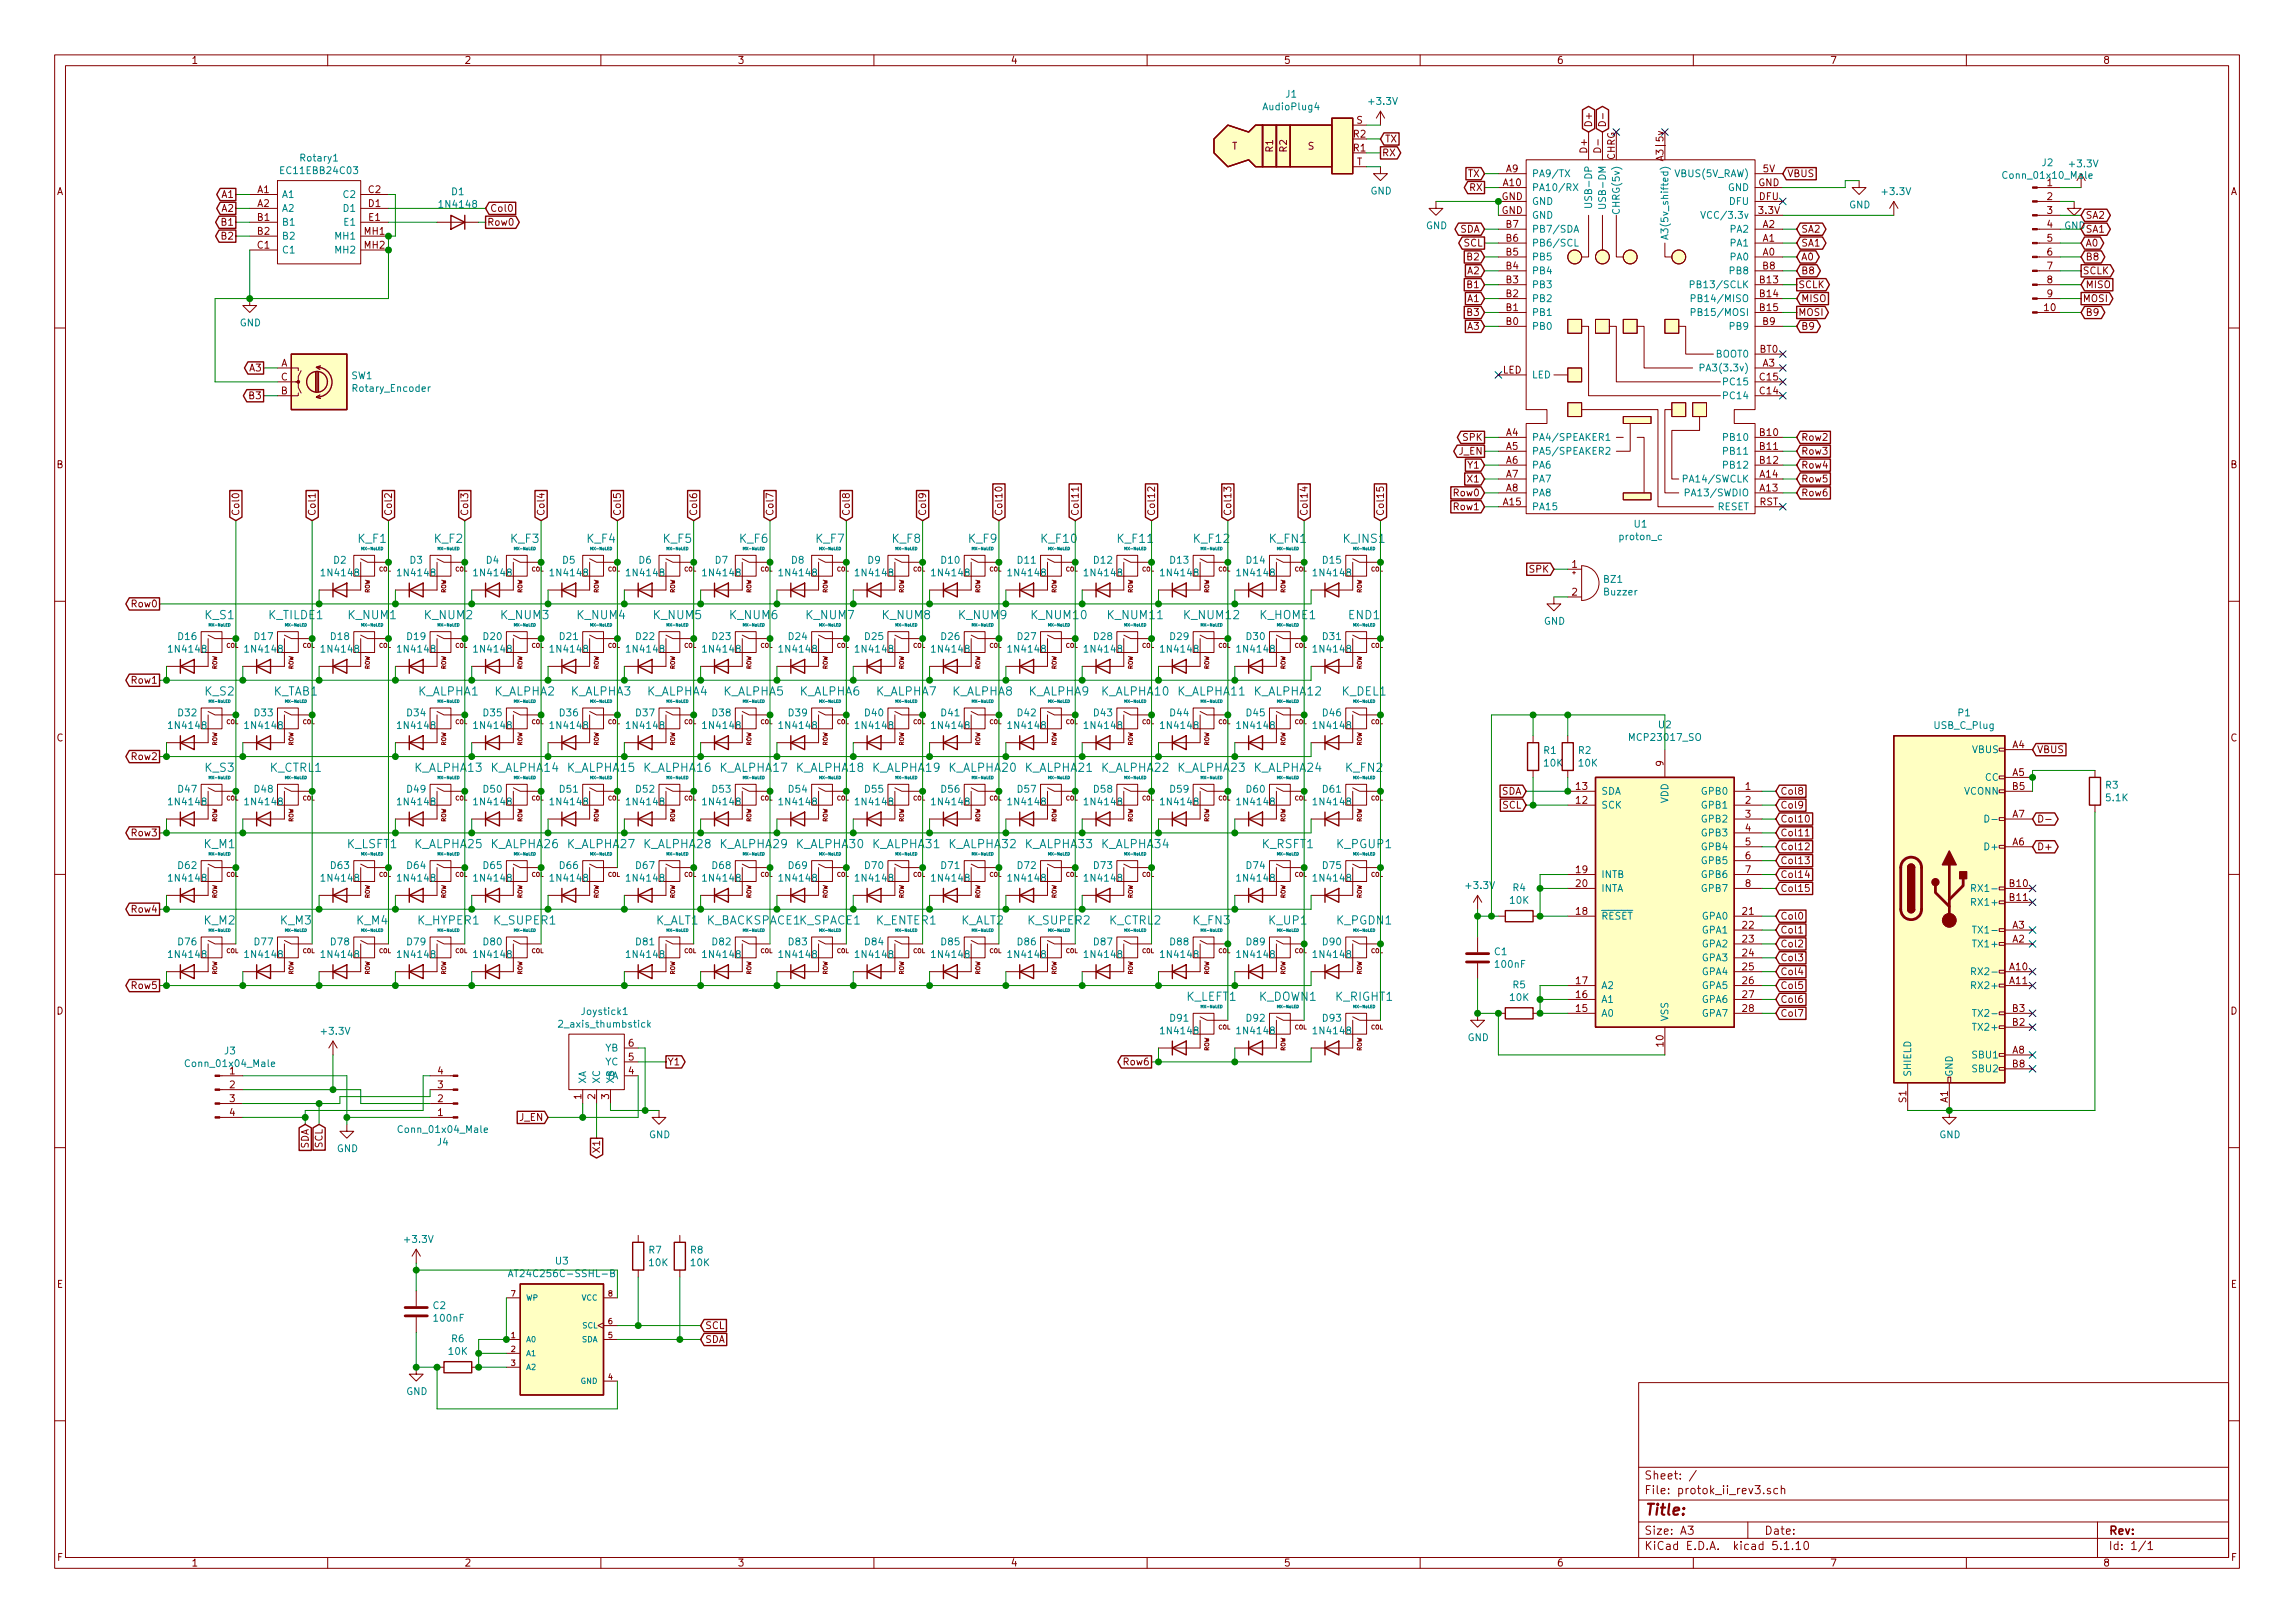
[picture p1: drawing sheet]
<svg xmlns="http://www.w3.org/2000/svg" width="420mm" height="297mm" viewBox="0 0 420 297" stroke-linecap="round" stroke-linejoin="round" font-family="sans-serif">
<defs><g id="words">
<text font-size="2.8" fill="#840000" x="301" y="277.3">Title:</text>
<g font-size="2.1" fill="#008484">
<text x="65.6" y="99.4">K_F1</text>
<text x="79.5" y="99.4">K_F2</text>
<text x="93.5" y="99.4">K_F3</text>
<text x="107.5" y="99.4">K_F4</text>
<text x="121.4" y="99.4">K_F5</text>
<text x="135.4" y="99.4">K_F6</text>
<text x="149.4" y="99.4">K_F7</text>
<text x="163.3" y="99.4">K_F8</text>
<text x="177.3" y="99.4">K_F9</text>
<text x="190.7" y="99.4">K_F10</text>
<text x="204.7" y="99.4">K_F11</text>
<text x="218.6" y="99.4">K_F12</text>
<text x="232.4" y="99.4">K_FN1</text>
<text x="246" y="99.4">K_INS1</text>
<text x="37.6" y="113.3">K_S1</text>
<text x="49.2" y="113.3">K_TILDE1</text>
<text x="63.8" y="113.3">K_NUM1</text>
<text x="77.7" y="113.3">K_NUM2</text>
<text x="91.7" y="113.3">K_NUM3</text>
<text x="105.7" y="113.3">K_NUM4</text>
<text x="119.7" y="113.3">K_NUM5</text>
<text x="133.6" y="113.3">K_NUM6</text>
<text x="147.6" y="113.3">K_NUM7</text>
<text x="161.6" y="113.3">K_NUM8</text>
<text x="175.5" y="113.3">K_NUM9</text>
<text x="188.9" y="113.3">K_NUM10</text>
<text x="202.9" y="113.3">K_NUM11</text>
<text x="216.9" y="113.3">K_NUM12</text>
<text x="230.7" y="113.3">K_HOME1</text>
<text x="246.9" y="113.3">END1</text>
<text x="37.6" y="127.3">K_S2</text>
<text x="50.1" y="127.3">K_TAB1</text>
<text x="76.5" y="127.3">K_ALPHA1</text>
<text x="90.5" y="127.3">K_ALPHA2</text>
<text x="104.5" y="127.3">K_ALPHA3</text>
<text x="118.4" y="127.3">K_ALPHA4</text>
<text x="132.4" y="127.3">K_ALPHA5</text>
<text x="146.4" y="127.3">K_ALPHA6</text>
<text x="160.4" y="127.3">K_ALPHA7</text>
<text x="174.3" y="127.3">K_ALPHA8</text>
<text x="188.3" y="127.3">K_ALPHA9</text>
<text x="201.7" y="127.3">K_ALPHA10</text>
<text x="215.6" y="127.3">K_ALPHA11</text>
<text x="229.6" y="127.3">K_ALPHA12</text>
<text x="245.7" y="127.3">K_DEL1</text>
<text x="37.6" y="141.3">K_S3</text>
<text x="49.4" y="141.3">K_CTRL1</text>
<text x="75.9" y="141.3">K_ALPHA13</text>
<text x="89.9" y="141.3">K_ALPHA14</text>
<text x="103.9" y="141.3">K_ALPHA15</text>
<text x="117.8" y="141.3">K_ALPHA16</text>
<text x="131.8" y="141.3">K_ALPHA17</text>
<text x="145.8" y="141.3">K_ALPHA18</text>
<text x="159.7" y="141.3">K_ALPHA19</text>
<text x="173.7" y="141.3">K_ALPHA20</text>
<text x="187.7" y="141.3">K_ALPHA21</text>
<text x="201.7" y="141.3">K_ALPHA22</text>
<text x="215.6" y="141.3">K_ALPHA23</text>
<text x="229.6" y="141.3">K_ALPHA24</text>
<text x="246.4" y="141.3">K_FN2</text>
<text x="37.4" y="155.2">K_M1</text>
<text x="63.6" y="155.2">K_LSFT1</text>
<text x="75.9" y="155.2">K_ALPHA25</text>
<text x="89.9" y="155.2">K_ALPHA26</text>
<text x="103.9" y="155.2">K_ALPHA27</text>
<text x="117.8" y="155.2">K_ALPHA28</text>
<text x="131.8" y="155.2">K_ALPHA29</text>
<text x="145.8" y="155.2">K_ALPHA30</text>
<text x="159.7" y="155.2">K_ALPHA31</text>
<text x="173.7" y="155.2">K_ALPHA32</text>
<text x="187.7" y="155.2">K_ALPHA33</text>
<text x="201.7" y="155.2">K_ALPHA34</text>
<text x="231.1" y="155.2">K_RSFT1</text>
<text x="244.8" y="155.2">K_PGUP1</text>
<text x="37.4" y="169.2">K_M2</text>
<text x="51.4" y="169.2">K_M3</text>
<text x="65.3" y="169.2">K_M4</text>
<text x="76.5" y="169.2">K_HYPER1</text>
<text x="90.5" y="169.2">K_SUPER1</text>
<text x="120" y="169.2">K_ALT1</text>
<text x="129.3" y="169.2">K_BACKSPACE1K_SPACE1</text>
<text x="160.4" y="169.2">K_ENTER1</text>
<text x="175.9" y="169.2">K_ALT2</text>
<text x="188.3" y="169.2">K_SUPER2</text>
<text x="203.1" y="169.2">K_CTRL2</text>
<text x="218.5" y="169.2">K_FN3</text>
<text x="232.4" y="169.2">K_UP1</text>
<text x="244.8" y="169.2">K_PGDN1</text>
<text x="217.2" y="183.2">K_LEFT1</text>
<text x="230.5" y="183.2">K_DOWN1</text>
<text x="244.5" y="183.2">K_RIGHT1</text>
</g>
<g font-size="2.1" fill="#840000">
<text x="301" y="273.5">File: protok_ii_rev3.sch</text>
<text x="301" y="270.8">Sheet: /</text>
<text x="301" y="280.9">Size: A3</text>
<text x="323" y="280.9">Date:</text>
<text x="386" y="280.9">Rev:</text>
<text x="301" y="283.7">KiCad E.D.A. kicad 5.1.10</text>
<text x="386" y="283.7">Id: 1/1</text>
</g>
<g font-size="1.8" fill="#840000">
<text x="35" y="11.7">1</text>
<text x="85" y="11.7">2</text>
<text x="135" y="11.7">3</text>
<text x="185" y="11.7">4</text>
<text x="235" y="11.7">5</text>
<text x="285" y="11.7">6</text>
<text x="335" y="11.7">7</text>
<text x="385" y="11.7">8</text>
<text x="248.3" y="22.6">S</text>
<text x="291.5" y="23.4" transform="rotate(-90 291.5 23.4)">D+</text>
<text x="225.5" y="27.4">T</text>
<text x="233.1" y="27.8" transform="rotate(-90 233.1 27.8)">R1</text>
<text x="235.6" y="27.8" transform="rotate(-90 235.6 27.8)">R2</text>
<text x="239.4" y="27.4">S</text>
<text x="247.8" y="27.7">R1</text>
<text x="247.8" y="25.2">R2</text>
<text x="253" y="28.6">RX</text>
<text x="253.5" y="26.1">TX</text>
<text x="290.6" y="27.8" transform="rotate(-90 290.6 27.8)">D+</text>
<text x="293.1" y="27.6" transform="rotate(-90 293.1 27.6)">D-</text>
<text x="295.7" y="29.3" transform="rotate(-90 295.7 29.3)">CHRG</text>
<text x="304.5" y="29.1" transform="rotate(-90 304.5 29.1)">A3|5v</text>
<text x="10.4" y="35.7">A</text>
<text x="47.1" y="35.3">A1</text>
<text x="67.5" y="35.3">C2</text>
<text x="248.4" y="30.3">T</text>
<text x="268.7" y="32.4">TX</text>
<text x="269.1" y="35">RX</text>
<text x="275.2" y="34.1">A10</text>
<text x="275.7" y="31.5">A9</text>
<text x="321.9" y="34.1">GND</text>
<text x="322.8" y="31.5">5V</text>
<text x="327.2" y="32.4">VBUS</text>
<text x="374.8" y="34.1">1</text>
<text x="408.4" y="35.7">A</text>
<text x="40.7" y="36.2">A1</text>
<text x="40.7" y="38.8">A2</text>
<text x="40.7" y="41.3">B1</text>
<text x="47.1" y="37.9">A2</text>
<text x="47.1" y="40.4">B1</text>
<text x="67.5" y="37.9">D1</text>
<text x="67.5" y="40.4">E1</text>
<text x="89.2" y="41.3">Row0</text>
<text x="89.7" y="38.8">Col0</text>
<text x="274.9" y="39.2">GND</text>
<text x="274.9" y="36.6">GND</text>
<text x="275.7" y="41.7">B7</text>
<text x="322" y="39.2">3.3V</text>
<text x="322" y="36.6">DFU</text>
<text x="322.7" y="41.7">A2</text>
<text x="374.8" y="36.6">2</text>
<text x="374.8" y="39.2">3</text>
<text x="374.8" y="41.7">4</text>
<text x="381.8" y="40">SA2</text>
<text x="40.7" y="43.9">B2</text>
<text x="47.1" y="43">B2</text>
<text x="47.1" y="45.5">C1</text>
<text x="66.7" y="43">MH1</text>
<text x="66.7" y="45.5">MH2</text>
<text x="267.3" y="42.6">SDA</text>
<text x="268" y="45.1">SCL</text>
<text x="268.7" y="47.7">B2</text>
<text x="275.7" y="46.8">B5</text>
<text x="275.7" y="44.2">B6</text>
<text x="322.7" y="46.8">A0</text>
<text x="322.7" y="44.2">A1</text>
<text x="329.7" y="47.7">A0</text>
<text x="329.7" y="42.6">SA2</text>
<text x="329.7" y="45.1">SA1</text>
<text x="374.8" y="44.2">5</text>
<text x="374.8" y="46.8">6</text>
<text x="381.8" y="47.7">B8</text>
<text x="381.8" y="42.6">SA1</text>
<text x="381.8" y="45.1">A0</text>
<text x="268.7" y="50.2">A2</text>
<text x="268.7" y="52.7">B1</text>
<text x="275.7" y="51.9">B3</text>
<text x="275.7" y="49.3">B4</text>
<text x="322.2" y="51.9">B13</text>
<text x="322.7" y="49.3">B8</text>
<text x="329.2" y="52.7">SCLK</text>
<text x="329.7" y="50.2">B8</text>
<text x="374.8" y="49.3">7</text>
<text x="374.8" y="51.9">8</text>
<text x="381.3" y="50.2">SCLK</text>
<text x="381.8" y="52.7">MISO</text>
<text x="268.7" y="57.8">B3</text>
<text x="268.7" y="55.3">A1</text>
<text x="275.7" y="59.5">B0</text>
<text x="275.7" y="56.9">B1</text>
<text x="275.7" y="54.4">B2</text>
<text x="322.2" y="54.4">B14</text>
<text x="322.2" y="56.9">B15</text>
<text x="322.7" y="59.5">B9</text>
<text x="329.2" y="57.8">MOSI</text>
<text x="329.7" y="55.3">MISO</text>
<text x="374.3" y="56.9">10</text>
<text x="374.8" y="54.4">9</text>
<text x="381.3" y="55.3">MOSI</text>
<text x="381.8" y="57.8">B9</text>
<text x="268.7" y="60.4">A3</text>
<text x="322.2" y="64.6">BT0</text>
<text x="329.7" y="60.4">B9</text>
<text x="45.7" y="68">A3</text>
<text x="51.4" y="67.1">A</text>
<text x="51.4" y="69.6">C</text>
<text x="275.1" y="68.4">LED</text>
<text x="322.2" y="69.6">C15</text>
<text x="322.7" y="67.1">A3</text>
<text x="45.7" y="73.1">B3</text>
<text x="51.4" y="72.2">B</text>
<text x="322.2" y="72.2">C14</text>
<text x="267.1" y="83.2">J_EN</text>
<text x="267.9" y="80.7">SPK</text>
<text x="275.7" y="79.8">A4</text>
<text x="275.7" y="82.3">A5</text>
<text x="322.2" y="79.8">B10</text>
<text x="322.2" y="82.3">B11</text>
<text x="329.7" y="80.7">Row2</text>
<text x="329.7" y="83.2">Row3</text>
<text x="10.4" y="85.7">B</text>
<text x="268.8" y="85.8">Y1</text>
<text x="268.8" y="88.3">X1</text>
<text x="275.7" y="84.9">A6</text>
<text x="275.7" y="87.4">A7</text>
<text x="275.7" y="90">A8</text>
<text x="322.2" y="90">A13</text>
<text x="322.2" y="87.4">A14</text>
<text x="322.2" y="84.9">B12</text>
<text x="329.7" y="85.8">Row4</text>
<text x="329.7" y="88.3">Row5</text>
<text x="408.4" y="85.7">B</text>
<text x="43.8" y="94.5" transform="rotate(-90 43.8 94.5)">Col0</text>
<text x="57.8" y="94.5" transform="rotate(-90 57.8 94.5)">Col1</text>
<text x="71.8" y="94.5" transform="rotate(-90 71.8 94.5)">Col2</text>
<text x="85.7" y="94.5" transform="rotate(-90 85.7 94.5)">Col3</text>
<text x="99.7" y="94.5" transform="rotate(-90 99.7 94.5)">Col4</text>
<text x="113.7" y="94.5" transform="rotate(-90 113.7 94.5)">Col5</text>
<text x="127.6" y="94.5" transform="rotate(-90 127.6 94.5)">Col6</text>
<text x="141.6" y="94.5" transform="rotate(-90 141.6 94.5)">Col7</text>
<text x="155.6" y="94.5" transform="rotate(-90 155.6 94.5)">Col8</text>
<text x="169.5" y="94.5" transform="rotate(-90 169.5 94.5)">Col9</text>
<text x="183.5" y="94.5" transform="rotate(-90 183.5 94.5)">Col10</text>
<text x="197.5" y="94.5" transform="rotate(-90 197.5 94.5)">Col11</text>
<text x="211.5" y="94.5" transform="rotate(-90 211.5 94.5)">Col12</text>
<text x="225.4" y="94.5" transform="rotate(-90 225.4 94.5)">Col13</text>
<text x="239.4" y="94.5" transform="rotate(-90 239.4 94.5)">Col14</text>
<text x="253.4" y="94.5" transform="rotate(-90 253.4 94.5)">Col15</text>
<text x="266.3" y="90.8">Row0</text>
<text x="266.3" y="93.4">Row1</text>
<text x="275.2" y="92.5">A15</text>
<text x="322.1" y="92.5">RST</text>
<text x="329.7" y="90.8">Row6</text>
<text x="280.1" y="104.8">SPK</text>
<text x="287.8" y="103.9">1</text>
<text x="24.2" y="111.2">Row0</text>
<text x="287.8" y="109">2</text>
<text x="24.2" y="125.1">Row1</text>
<text x="10.4" y="135.7">C</text>
<text x="368.5" y="136.9">A4</text>
<text x="372.9" y="137.8">VBUS</text>
<text x="408.4" y="135.7">C</text>
<text x="24.2" y="139.1">Row2</text>
<text x="304.5" y="140.2" transform="rotate(-90 304.5 140.2)">9</text>
<text x="368.5" y="142">A5</text>
<text x="274.9" y="145.5">SDA</text>
<text x="275.1" y="148">SCL</text>
<text x="288.6" y="147.1">12</text>
<text x="288.6" y="144.6">13</text>
<text x="319.6" y="144.6">1</text>
<text x="319.6" y="147.1">2</text>
<text x="319.6" y="149.6">3</text>
<text x="325.9" y="148">Col9</text>
<text x="325.9" y="145.5">Col8</text>
<text x="368.5" y="149.6">A7</text>
<text x="368.5" y="144.6">B5</text>
<text x="24.2" y="153.1">Row3</text>
<text x="319.6" y="152.2">4</text>
<text x="319.6" y="154.7">5</text>
<text x="325.9" y="150.5">Col10</text>
<text x="325.9" y="153.1">Col11</text>
<text x="325.9" y="155.6">Col12</text>
<text x="368.5" y="154.7">A6</text>
<text x="372.9" y="155.6">D+</text>
<text x="288.6" y="159.8">19</text>
<text x="319.6" y="157.3">6</text>
<text x="319.6" y="159.8">7</text>
<text x="325.9" y="158.2">Col13</text>
<text x="325.9" y="160.7">Col14</text>
<text x="24.2" y="167">Row4</text>
<text x="288.6" y="167.4">18</text>
<text x="288.6" y="162.3">20</text>
<text x="319.1" y="167.4">21</text>
<text x="319.6" y="162.3">8</text>
<text x="325.9" y="163.2">Col15</text>
<text x="367.9" y="162.3">B10</text>
<text x="367.9" y="164.9">B11</text>
<text x="319.1" y="170">22</text>
<text x="319.1" y="172.5">23</text>
<text x="325.9" y="168.3">Col0</text>
<text x="325.9" y="170.9">Col1</text>
<text x="325.9" y="173.4">Col2</text>
<text x="368.5" y="172.5">A2</text>
<text x="368.5" y="170">A3</text>
<text x="319.1" y="175">24</text>
<text x="319.1" y="177.6">25</text>
<text x="325.9" y="175.9">Col3</text>
<text x="325.9" y="178.5">Col4</text>
<text x="367.9" y="177.6">A10</text>
<text x="10.4" y="185.7">D</text>
<text x="24.2" y="181">Row5</text>
<text x="288.6" y="185.2">15</text>
<text x="288.6" y="182.7">16</text>
<text x="288.6" y="180.1">17</text>
<text x="319.1" y="180.1">26</text>
<text x="319.1" y="182.7">27</text>
<text x="319.1" y="185.2">28</text>
<text x="325.9" y="183.6">Col6</text>
<text x="325.9" y="181">Col5</text>
<text x="367.9" y="180.1">A11</text>
<text x="368.5" y="185.2">B3</text>
<text x="408.4" y="185.7">D</text>
<text x="115.1" y="191.6">6</text>
<text x="304.5" y="191.5" transform="rotate(-90 304.5 191.5)">10</text>
<text x="325.9" y="186.1">Col7</text>
<text x="368.5" y="187.7">B2</text>
<text x="42.1" y="196.6">1</text>
<text x="80.2" y="196.6">4</text>
<text x="115.1" y="196.6">4</text>
<text x="115.1" y="194.1">5</text>
<text x="122.2" y="195">Y1</text>
<text x="205.8" y="195">Row6</text>
<text x="368.5" y="192.8">A8</text>
<text x="368.5" y="195.4">B8</text>
<text x="42.1" y="199.2">2</text>
<text x="42.1" y="201.7">3</text>
<text x="80.2" y="201.7">2</text>
<text x="80.2" y="199.2">3</text>
<text x="106.4" y="201.2" transform="rotate(-90 106.4 201.2)">1</text>
<text x="109" y="201.2" transform="rotate(-90 109 201.2)">2</text>
<text x="111.5" y="201.2" transform="rotate(-90 111.5 201.2)">3</text>
<text x="349" y="201.8" transform="rotate(-90 349 201.8)">S1</text>
<text x="356.6" y="201.8" transform="rotate(-90 356.6 201.8)">A1</text>
<text x="42.1" y="204.3">4</text>
<text x="80.2" y="204.3">1</text>
<text x="95.1" y="205.1">J_EN</text>
<text x="56.5" y="210.3" transform="rotate(-90 56.5 210.3)">SDA</text>
<text x="59.1" y="210.1" transform="rotate(-90 59.1 210.1)">SCL</text>
<text x="109.9" y="210.7" transform="rotate(-90 109.9 210.7)">X1</text>
<text x="10.4" y="235.7">E</text>
<text x="408.4" y="235.7">E</text>
<text x="129.1" y="243.2">SCL</text>
<text x="129.1" y="245.8">SDA</text>
<text x="10.5" y="285.7">F</text>
<text x="35" y="286.7">1</text>
<text x="85" y="286.7">2</text>
<text x="135" y="286.7">3</text>
<text x="185" y="286.7">4</text>
<text x="235" y="286.7">5</text>
<text x="285" y="286.7">6</text>
<text x="335" y="286.7">7</text>
<text x="385" y="286.7">8</text>
<text x="408.5" y="285.7">F</text>
</g>
<g font-size="1.8" fill="#008484">
<text x="235.4" y="17.9">J1</text>
<text x="231.5" y="20.2">AudioPlug4</text>
<text x="250.8" y="19.2">+3.3V</text>
<text x="55.1" y="29.6">Rotary1</text>
<text x="51.7" y="31.9">EC11EBB24C03</text>
<text x="82.7" y="35.7">D1</text>
<text x="250.9" y="35.6">GND</text>
<text x="280.4" y="35">PA10/RX</text>
<text x="280.4" y="32.4">PA9/TX</text>
<text x="306.8" y="32.4">VBUS(5V_RAW)</text>
<text x="316.4" y="35">GND</text>
<text x="344.8" y="35.7">+3.3V</text>
<text x="367.2" y="32.7">Conn_01x10_Male</text>
<text x="373.9" y="30.4">J2</text>
<text x="379" y="30.6">+3.3V</text>
<text x="51.6" y="36.2">A1</text>
<text x="51.6" y="38.8">A2</text>
<text x="51.6" y="41.3">B1</text>
<text x="63" y="36.2">C2</text>
<text x="63" y="38.8">D1</text>
<text x="63.1" y="41.3">E1</text>
<text x="80.7" y="38">1N4148</text>
<text x="261.1" y="41.9">GND</text>
<text x="280.4" y="40">GND</text>
<text x="280.4" y="37.5">GND</text>
<text x="291.5" y="37" transform="rotate(-90 291.5 37)">USB-DP</text>
<text x="294" y="37.3" transform="rotate(-90 294 37.3)">USB-DM</text>
<text x="296.5" y="38.6" transform="rotate(-90 296.5 38.6)">CHRG(5v)</text>
<text x="312.6" y="40">VCC/3.3v</text>
<text x="316.7" y="37.5">DFU</text>
<text x="338.5" y="38.1">GND</text>
<text x="377.9" y="41.9">GND</text>
<text x="51.6" y="43.9">B2</text>
<text x="51.6" y="46.4">C1</text>
<text x="61.5" y="43.9">MH1</text>
<text x="61.5" y="46.4">MH2</text>
<text x="280.4" y="47.7">PB5</text>
<text x="280.4" y="45.1">PB6/SCL</text>
<text x="280.4" y="42.6">PB7/SDA</text>
<text x="305.4" y="42.5" transform="rotate(-90 305.4 42.5)">A3(5v_shifted)</text>
<text x="316.9" y="47.7">PA0</text>
<text x="316.9" y="45.1">PA1</text>
<text x="316.9" y="42.6">PA2</text>
<text x="280.4" y="52.7">PB3</text>
<text x="280.4" y="50.2">PB4</text>
<text x="310.6" y="52.7">PB13/SCLK</text>
<text x="316.9" y="50.2">PB8</text>
<text x="43.9" y="59.7">GND</text>
<text x="280.4" y="57.8">PB1</text>
<text x="280.4" y="55.3">PB2</text>
<text x="310.8" y="55.3">PB14/MISO</text>
<text x="310.8" y="57.8">PB15/MOSI</text>
<text x="280.4" y="60.4">PB0</text>
<text x="314.2" y="65.4">BOOT0</text>
<text x="316.9" y="60.4">PB9</text>
<text x="64.4" y="69.4">SW1</text>
<text x="64.8" y="71.7">Rotary_Encoder</text>
<text x="280.4" y="69.3">LED</text>
<text x="312.2" y="68">PA3(3.3v)</text>
<text x="315.9" y="70.5">PC15</text>
<text x="315.9" y="73.1">PC14</text>
<text x="280.4" y="80.7">PA4/SPEAKER1</text>
<text x="280.4" y="83.2">PA5/SPEAKER2</text>
<text x="315.9" y="80.7">PB10</text>
<text x="315.9" y="83.2">PB11</text>
<text x="280.4" y="85.8">PA6</text>
<text x="280.4" y="88.3">PA7</text>
<text x="308.9" y="88.3">PA14/SWCLK</text>
<text x="315.9" y="85.8">PB12</text>
<text x="280.4" y="93.4">PA15</text>
<text x="280.4" y="90.8">PA8</text>
<text x="309.4" y="90.8">PA13/SWDIO</text>
<text x="314.4" y="93.4">RESET</text>
<text x="296.6" y="98.9">proton_c</text>
<text x="299.2" y="96.6">U1</text>
<text x="59.1" y="105.5">1N4148</text>
<text x="61.1" y="103.2">D2</text>
<text x="73.1" y="105.5">1N4148</text>
<text x="75.1" y="103.2">D3</text>
<text x="87.1" y="105.5">1N4148</text>
<text x="89.1" y="103.2">D4</text>
<text x="101" y="105.5">1N4148</text>
<text x="103" y="103.2">D5</text>
<text x="115" y="105.5">1N4148</text>
<text x="117" y="103.2">D6</text>
<text x="129" y="105.5">1N4148</text>
<text x="131" y="103.2">D7</text>
<text x="143" y="105.5">1N4148</text>
<text x="144.9" y="103.2">D8</text>
<text x="156.9" y="105.5">1N4148</text>
<text x="158.9" y="103.2">D9</text>
<text x="170.9" y="105.5">1N4148</text>
<text x="172.4" y="103.2">D10</text>
<text x="184.9" y="105.5">1N4148</text>
<text x="186.3" y="103.2">D11</text>
<text x="198.8" y="105.5">1N4148</text>
<text x="200.3" y="103.2">D12</text>
<text x="212.8" y="105.5">1N4148</text>
<text x="214.3" y="103.2">D13</text>
<text x="226.8" y="105.5">1N4148</text>
<text x="228.2" y="103.2">D14</text>
<text x="240.7" y="105.5">1N4148</text>
<text x="242.2" y="103.2">D15</text>
<text x="293.6" y="106.7">BZ1</text>
<text x="293.8" y="109">Buzzer</text>
<text x="31.2" y="119.4">1N4148</text>
<text x="32.7" y="117.1">D16</text>
<text x="45.2" y="119.4">1N4148</text>
<text x="46.6" y="117.1">D17</text>
<text x="59.1" y="119.4">1N4148</text>
<text x="60.6" y="117.1">D18</text>
<text x="73.1" y="119.4">1N4148</text>
<text x="74.6" y="117.1">D19</text>
<text x="87.1" y="119.4">1N4148</text>
<text x="88.5" y="117.1">D20</text>
<text x="101" y="119.4">1N4148</text>
<text x="102.5" y="117.1">D21</text>
<text x="115" y="119.4">1N4148</text>
<text x="116.5" y="117.1">D22</text>
<text x="129" y="119.4">1N4148</text>
<text x="130.5" y="117.1">D23</text>
<text x="143" y="119.4">1N4148</text>
<text x="144.4" y="117.1">D24</text>
<text x="156.9" y="119.4">1N4148</text>
<text x="158.4" y="117.1">D25</text>
<text x="170.9" y="119.4">1N4148</text>
<text x="172.4" y="117.1">D26</text>
<text x="184.9" y="119.4">1N4148</text>
<text x="186.3" y="117.1">D27</text>
<text x="198.8" y="119.4">1N4148</text>
<text x="200.3" y="117.1">D28</text>
<text x="212.8" y="119.4">1N4148</text>
<text x="214.3" y="117.1">D29</text>
<text x="226.8" y="119.4">1N4148</text>
<text x="228.2" y="117.1">D30</text>
<text x="240.7" y="119.4">1N4148</text>
<text x="242.2" y="117.1">D31</text>
<text x="282.7" y="114.3">GND</text>
<text x="32.7" y="131.1">D32</text>
<text x="46.6" y="131.1">D33</text>
<text x="74.6" y="131.1">D34</text>
<text x="88.5" y="131.1">D35</text>
<text x="102.5" y="131.1">D36</text>
<text x="116.5" y="131.1">D37</text>
<text x="130.5" y="131.1">D38</text>
<text x="144.4" y="131.1">D39</text>
<text x="158.4" y="131.1">D40</text>
<text x="172.4" y="131.1">D41</text>
<text x="186.3" y="131.1">D42</text>
<text x="200.3" y="131.1">D43</text>
<text x="214.3" y="131.1">D44</text>
<text x="228.2" y="131.1">D45</text>
<text x="242.2" y="131.1">D46</text>
<text x="358.5" y="131.1">P1</text>
<text x="31.2" y="133.4">1N4148</text>
<text x="45.2" y="133.4">1N4148</text>
<text x="73.1" y="133.4">1N4148</text>
<text x="87.1" y="133.4">1N4148</text>
<text x="101" y="133.4">1N4148</text>
<text x="115" y="133.4">1N4148</text>
<text x="129" y="133.4">1N4148</text>
<text x="143" y="133.4">1N4148</text>
<text x="156.9" y="133.4">1N4148</text>
<text x="170.9" y="133.4">1N4148</text>
<text x="184.9" y="133.4">1N4148</text>
<text x="198.8" y="133.4">1N4148</text>
<text x="212.8" y="133.4">1N4148</text>
<text x="226.8" y="133.4">1N4148</text>
<text x="240.7" y="133.4">1N4148</text>
<text x="282.7" y="138">R1</text>
<text x="289" y="138">R2</text>
<text x="298.6" y="135.6">MCP23017_SO</text>
<text x="303.7" y="133.3">U2</text>
<text x="354.2" y="133.4">USB_C_Plug</text>
<text x="361.1" y="137.8">VBUS</text>
<text x="282.7" y="140.3">10K</text>
<text x="289.1" y="140.3">10K</text>
<text x="363.4" y="142.9">CC</text>
<text x="31.2" y="147.4">1N4148</text>
<text x="32.7" y="145.1">D47</text>
<text x="45.2" y="147.4">1N4148</text>
<text x="46.6" y="145.1">D48</text>
<text x="73.1" y="147.4">1N4148</text>
<text x="74.6" y="145.1">D49</text>
<text x="87.1" y="147.4">1N4148</text>
<text x="88.5" y="145.1">D50</text>
<text x="101" y="147.4">1N4148</text>
<text x="102.5" y="145.1">D51</text>
<text x="115" y="147.4">1N4148</text>
<text x="116.5" y="145.1">D52</text>
<text x="129" y="147.4">1N4148</text>
<text x="130.5" y="145.1">D53</text>
<text x="143" y="147.4">1N4148</text>
<text x="144.4" y="145.1">D54</text>
<text x="156.9" y="147.4">1N4148</text>
<text x="158.4" y="145.1">D55</text>
<text x="170.9" y="147.4">1N4148</text>
<text x="172.4" y="145.1">D56</text>
<text x="184.9" y="147.4">1N4148</text>
<text x="186.3" y="145.1">D57</text>
<text x="198.8" y="147.4">1N4148</text>
<text x="200.3" y="145.1">D58</text>
<text x="212.8" y="147.4">1N4148</text>
<text x="214.3" y="145.1">D59</text>
<text x="226.8" y="147.4">1N4148</text>
<text x="228.2" y="145.1">D60</text>
<text x="240.7" y="147.4">1N4148</text>
<text x="242.2" y="145.1">D61</text>
<text x="293.1" y="148">SCK</text>
<text x="293.1" y="145.5">SDA</text>
<text x="305.4" y="147" transform="rotate(-90 305.4 147)">VDD</text>
<text x="311.7" y="145.5">GPB0</text>
<text x="311.7" y="148">GPB1</text>
<text x="359.6" y="145.5">VCONN</text>
<text x="385.5" y="144.3">R3</text>
<text x="385.7" y="146.6">5.1K</text>
<text x="311.7" y="150.5">GPB2</text>
<text x="311.7" y="153.1">GPB3</text>
<text x="311.7" y="155.6">GPB4</text>
<text x="363.7" y="155.6">D+</text>
<text x="31.2" y="161.4">1N4148</text>
<text x="32.7" y="159">D62</text>
<text x="59.1" y="161.4">1N4148</text>
<text x="60.6" y="159">D63</text>
<text x="73.1" y="161.4">1N4148</text>
<text x="74.6" y="159">D64</text>
<text x="87.1" y="161.4">1N4148</text>
<text x="88.5" y="159">D65</text>
<text x="101" y="161.4">1N4148</text>
<text x="102.5" y="159">D66</text>
<text x="115" y="161.4">1N4148</text>
<text x="116.5" y="159">D67</text>
<text x="129" y="161.4">1N4148</text>
<text x="130.5" y="159">D68</text>
<text x="143" y="161.4">1N4148</text>
<text x="144.4" y="159">D69</text>
<text x="156.9" y="161.4">1N4148</text>
<text x="158.4" y="159">D70</text>
<text x="170.9" y="161.4">1N4148</text>
<text x="172.4" y="159">D71</text>
<text x="184.9" y="161.4">1N4148</text>
<text x="186.3" y="159">D72</text>
<text x="198.8" y="161.4">1N4148</text>
<text x="200.3" y="159">D73</text>
<text x="226.8" y="161.4">1N4148</text>
<text x="228.2" y="159">D74</text>
<text x="240.7" y="161.4">1N4148</text>
<text x="242.2" y="159">D75</text>
<text x="293.1" y="160.7">INTB</text>
<text x="311.7" y="158.2">GPB5</text>
<text x="311.7" y="160.7">GPB6</text>
<text x="268.6" y="162.7">+3.3V</text>
<text x="276.5" y="165.4">10K</text>
<text x="277" y="163.1">R4</text>
<text x="293.1" y="163.2">INTA</text>
<text x="311.7" y="163.2">GPB7</text>
<text x="361.5" y="165.8">RX1+</text>
<text x="362" y="163.2">RX1-</text>
<text x="32.7" y="173">D76</text>
<text x="46.6" y="173">D77</text>
<text x="60.6" y="173">D78</text>
<text x="74.6" y="173">D79</text>
<text x="88.5" y="173">D80</text>
<text x="116.5" y="173">D81</text>
<text x="130.5" y="173">D82</text>
<text x="144.4" y="173">D83</text>
<text x="158.4" y="173">D84</text>
<text x="172.4" y="173">D85</text>
<text x="186.3" y="173">D86</text>
<text x="200.3" y="173">D87</text>
<text x="214.3" y="173">D88</text>
<text x="228.2" y="173">D89</text>
<text x="242.2" y="173">D90</text>
<text x="293.1" y="168.3">RESET</text>
<text x="311.7" y="168.3">GPA0</text>
<text x="311.7" y="170.9">GPA1</text>
<text x="311.7" y="173.4">GPA2</text>
<text x="361.7" y="173.4">TX1+</text>
<text x="362.2" y="170.9">TX1-</text>
<text x="31.2" y="175.3">1N4148</text>
<text x="45.2" y="175.3">1N4148</text>
<text x="59.1" y="175.3">1N4148</text>
<text x="73.1" y="175.3">1N4148</text>
<text x="87.1" y="175.3">1N4148</text>
<text x="115" y="175.3">1N4148</text>
<text x="129" y="175.3">1N4148</text>
<text x="143" y="175.3">1N4148</text>
<text x="156.9" y="175.3">1N4148</text>
<text x="170.9" y="175.3">1N4148</text>
<text x="184.9" y="175.3">1N4148</text>
<text x="198.8" y="175.3">1N4148</text>
<text x="212.8" y="175.3">1N4148</text>
<text x="226.8" y="175.3">1N4148</text>
<text x="240.7" y="175.3">1N4148</text>
<text x="273.6" y="174.8">C1</text>
<text x="273.9" y="177.1">100nF</text>
<text x="311.7" y="175.9">GPA3</text>
<text x="311.7" y="178.5">GPA4</text>
<text x="362" y="178.5">RX2-</text>
<text x="106.7" y="185.8">Joystick1</text>
<text x="276.5" y="183.2">10K</text>
<text x="277" y="180.9">R5</text>
<text x="293.1" y="183.6">A1</text>
<text x="293.1" y="181">A2</text>
<text x="311.7" y="181">GPA5</text>
<text x="311.7" y="183.6">GPA6</text>
<text x="361.5" y="181">RX2+</text>
<text x="59" y="189.4">+3.3V</text>
<text x="102.8" y="188.1">2_axis_thumbstick</text>
<text x="212.8" y="189.3">1N4148</text>
<text x="214.3" y="187">D91</text>
<text x="226.8" y="189.3">1N4148</text>
<text x="228.2" y="187">D92</text>
<text x="240.7" y="189.3">1N4148</text>
<text x="242.2" y="187">D93</text>
<text x="268.7" y="190.5">GND</text>
<text x="293.1" y="186.1">A0</text>
<text x="305.4" y="187" transform="rotate(-90 305.4 187)">VSS</text>
<text x="311.7" y="186.1">GPA7</text>
<text x="361.7" y="188.6">TX2+</text>
<text x="362.2" y="186.1">TX2-</text>
<text x="34.4" y="195.3">Conn_01x04_Male</text>
<text x="41.1" y="193">J3</text>
<text x="110.8" y="195">YC</text>
<text x="110.8" y="192.4">YB</text>
<text x="349.9" y="197.1" transform="rotate(-90 349.9 197.1)">SHIELD</text>
<text x="357.5" y="197.1" transform="rotate(-90 357.5 197.1)">GND</text>
<text x="361.3" y="193.7">SBU1</text>
<text x="361.3" y="196.3">SBU2</text>
<text x="107.3" y="198.4" transform="rotate(-90 107.3 198.4)">XA</text>
<text x="109.9" y="198.4" transform="rotate(-90 109.9 198.4)">XC</text>
<text x="112.4" y="198.4" transform="rotate(-90 112.4 198.4)">XB</text>
<text x="73.4" y="207.4">Conn_01x04_Male</text>
<text x="80.1" y="209.7">J4</text>
<text x="118.8" y="208.3">GND</text>
<text x="355" y="208.3">GND</text>
<text x="61.7" y="210.9">GND</text>
<text x="74.2" y="227.5">+3.3V</text>
<text x="94.4" y="233.7">AT24C256C-SSHL-B</text>
<text x="101.8" y="231.4">U3</text>
<text x="118.8" y="229.4">R7</text>
<text x="118.9" y="231.7">10K</text>
<text x="126.4" y="229.4">R8</text>
<text x="126.5" y="231.7">10K</text>
<text x="79.3" y="239.6">C2</text>
<text x="79.6" y="241.9">100nF</text>
<text x="82.7" y="245.7">R6</text>
<text x="82.2" y="248">10K</text>
<text x="74.4" y="255.3">GND</text>
</g>
<g font-size="1.4" fill="#840000">
<text x="93.6" y="237.3">7</text>
<text x="111.4" y="237.3">8</text>
<text x="93.6" y="244.9">1</text>
<text x="111.4" y="244.9">5</text>
<text x="111.4" y="242.4">6</text>
<text x="93.6" y="247.4">2</text>
<text x="93.6" y="250">3</text>
<text x="111.4" y="252.5">4</text>
</g>
<g font-size="1.4" fill="#008484">
<text x="96.3" y="238">WP</text>
<text x="106.5" y="238">VCC</text>
<text x="96.3" y="245.7">A0</text>
<text x="106.5" y="245.7">SDA</text>
<text x="106.7" y="243.1">SCL</text>
<text x="96.3" y="248.2">A1</text>
<text x="96.3" y="250.7">A2</text>
<text x="106.3" y="253.3">GND</text>
</g>
<g font-size="1.1" fill="#840000">
<text x="69.4" y="104.6">COL</text>
<text x="83.3" y="104.6">COL</text>
<text x="97.3" y="104.6">COL</text>
<text x="111.3" y="104.6">COL</text>
<text x="125.2" y="104.6">COL</text>
<text x="139.2" y="104.6">COL</text>
<text x="153.2" y="104.6">COL</text>
<text x="167.2" y="104.6">COL</text>
<text x="181.1" y="104.6">COL</text>
<text x="195.1" y="104.6">COL</text>
<text x="209.1" y="104.6">COL</text>
<text x="223" y="104.6">COL</text>
<text x="237" y="104.6">COL</text>
<text x="251" y="104.6">COL</text>
<text x="67.7" y="108.6" transform="rotate(-90 67.7 108.6)">ROW</text>
<text x="81.7" y="108.6" transform="rotate(-90 81.7 108.6)">ROW</text>
<text x="95.6" y="108.6" transform="rotate(-90 95.6 108.6)">ROW</text>
<text x="109.6" y="108.6" transform="rotate(-90 109.6 108.6)">ROW</text>
<text x="123.6" y="108.6" transform="rotate(-90 123.6 108.6)">ROW</text>
<text x="137.5" y="108.6" transform="rotate(-90 137.5 108.6)">ROW</text>
<text x="151.5" y="108.6" transform="rotate(-90 151.5 108.6)">ROW</text>
<text x="165.5" y="108.6" transform="rotate(-90 165.5 108.6)">ROW</text>
<text x="179.5" y="108.6" transform="rotate(-90 179.5 108.6)">ROW</text>
<text x="193.4" y="108.6" transform="rotate(-90 193.4 108.6)">ROW</text>
<text x="207.4" y="108.6" transform="rotate(-90 207.4 108.6)">ROW</text>
<text x="221.4" y="108.6" transform="rotate(-90 221.4 108.6)">ROW</text>
<text x="235.3" y="108.6" transform="rotate(-90 235.3 108.6)">ROW</text>
<text x="249.3" y="108.6" transform="rotate(-90 249.3 108.6)">ROW</text>
<text x="41.4" y="118.6">COL</text>
<text x="55.4" y="118.6">COL</text>
<text x="69.4" y="118.6">COL</text>
<text x="83.3" y="118.6">COL</text>
<text x="97.3" y="118.6">COL</text>
<text x="111.3" y="118.6">COL</text>
<text x="125.2" y="118.6">COL</text>
<text x="139.2" y="118.6">COL</text>
<text x="153.2" y="118.6">COL</text>
<text x="167.2" y="118.6">COL</text>
<text x="181.1" y="118.6">COL</text>
<text x="195.1" y="118.6">COL</text>
<text x="209.1" y="118.6">COL</text>
<text x="223" y="118.6">COL</text>
<text x="237" y="118.6">COL</text>
<text x="251" y="118.6">COL</text>
<text x="39.8" y="122.6" transform="rotate(-90 39.8 122.6)">ROW</text>
<text x="53.7" y="122.6" transform="rotate(-90 53.7 122.6)">ROW</text>
<text x="67.7" y="122.6" transform="rotate(-90 67.7 122.6)">ROW</text>
<text x="81.7" y="122.6" transform="rotate(-90 81.7 122.6)">ROW</text>
<text x="95.6" y="122.6" transform="rotate(-90 95.6 122.6)">ROW</text>
<text x="109.6" y="122.6" transform="rotate(-90 109.6 122.6)">ROW</text>
<text x="123.6" y="122.6" transform="rotate(-90 123.6 122.6)">ROW</text>
<text x="137.5" y="122.6" transform="rotate(-90 137.5 122.6)">ROW</text>
<text x="151.5" y="122.6" transform="rotate(-90 151.5 122.6)">ROW</text>
<text x="165.5" y="122.6" transform="rotate(-90 165.5 122.6)">ROW</text>
<text x="179.5" y="122.6" transform="rotate(-90 179.5 122.6)">ROW</text>
<text x="193.4" y="122.6" transform="rotate(-90 193.4 122.6)">ROW</text>
<text x="207.4" y="122.6" transform="rotate(-90 207.4 122.6)">ROW</text>
<text x="221.4" y="122.6" transform="rotate(-90 221.4 122.6)">ROW</text>
<text x="235.3" y="122.6" transform="rotate(-90 235.3 122.6)">ROW</text>
<text x="249.3" y="122.6" transform="rotate(-90 249.3 122.6)">ROW</text>
<text x="39.8" y="136.5" transform="rotate(-90 39.8 136.5)">ROW</text>
<text x="41.4" y="132.5">COL</text>
<text x="53.7" y="136.5" transform="rotate(-90 53.7 136.5)">ROW</text>
<text x="55.4" y="132.5">COL</text>
<text x="81.7" y="136.5" transform="rotate(-90 81.7 136.5)">ROW</text>
<text x="83.3" y="132.5">COL</text>
<text x="95.6" y="136.5" transform="rotate(-90 95.6 136.5)">ROW</text>
<text x="97.3" y="132.5">COL</text>
<text x="109.6" y="136.5" transform="rotate(-90 109.6 136.5)">ROW</text>
<text x="111.3" y="132.5">COL</text>
<text x="123.6" y="136.5" transform="rotate(-90 123.6 136.5)">ROW</text>
<text x="125.2" y="132.5">COL</text>
<text x="137.5" y="136.5" transform="rotate(-90 137.5 136.5)">ROW</text>
<text x="139.2" y="132.5">COL</text>
<text x="151.5" y="136.5" transform="rotate(-90 151.5 136.5)">ROW</text>
<text x="153.2" y="132.5">COL</text>
<text x="165.5" y="136.5" transform="rotate(-90 165.5 136.5)">ROW</text>
<text x="167.2" y="132.5">COL</text>
<text x="179.5" y="136.5" transform="rotate(-90 179.5 136.5)">ROW</text>
<text x="181.1" y="132.5">COL</text>
<text x="193.4" y="136.5" transform="rotate(-90 193.4 136.5)">ROW</text>
<text x="195.1" y="132.5">COL</text>
<text x="207.4" y="136.5" transform="rotate(-90 207.4 136.5)">ROW</text>
<text x="209.1" y="132.5">COL</text>
<text x="221.4" y="136.5" transform="rotate(-90 221.4 136.5)">ROW</text>
<text x="223" y="132.5">COL</text>
<text x="235.3" y="136.5" transform="rotate(-90 235.3 136.5)">ROW</text>
<text x="237" y="132.5">COL</text>
<text x="249.3" y="136.5" transform="rotate(-90 249.3 136.5)">ROW</text>
<text x="251" y="132.5">COL</text>
<text x="41.4" y="146.5">COL</text>
<text x="55.4" y="146.5">COL</text>
<text x="83.3" y="146.5">COL</text>
<text x="97.3" y="146.5">COL</text>
<text x="111.3" y="146.5">COL</text>
<text x="125.2" y="146.5">COL</text>
<text x="139.2" y="146.5">COL</text>
<text x="153.2" y="146.5">COL</text>
<text x="167.2" y="146.5">COL</text>
<text x="181.1" y="146.5">COL</text>
<text x="195.1" y="146.5">COL</text>
<text x="209.1" y="146.5">COL</text>
<text x="223" y="146.5">COL</text>
<text x="237" y="146.5">COL</text>
<text x="251" y="146.5">COL</text>
<text x="39.8" y="150.5" transform="rotate(-90 39.8 150.5)">ROW</text>
<text x="53.7" y="150.5" transform="rotate(-90 53.7 150.5)">ROW</text>
<text x="81.7" y="150.5" transform="rotate(-90 81.7 150.5)">ROW</text>
<text x="95.6" y="150.5" transform="rotate(-90 95.6 150.5)">ROW</text>
<text x="109.6" y="150.5" transform="rotate(-90 109.6 150.5)">ROW</text>
<text x="123.6" y="150.5" transform="rotate(-90 123.6 150.5)">ROW</text>
<text x="137.5" y="150.5" transform="rotate(-90 137.5 150.5)">ROW</text>
<text x="151.5" y="150.5" transform="rotate(-90 151.5 150.5)">ROW</text>
<text x="165.5" y="150.5" transform="rotate(-90 165.5 150.5)">ROW</text>
<text x="179.5" y="150.5" transform="rotate(-90 179.5 150.5)">ROW</text>
<text x="193.4" y="150.5" transform="rotate(-90 193.4 150.5)">ROW</text>
<text x="207.4" y="150.5" transform="rotate(-90 207.4 150.5)">ROW</text>
<text x="221.4" y="150.5" transform="rotate(-90 221.4 150.5)">ROW</text>
<text x="235.3" y="150.5" transform="rotate(-90 235.3 150.5)">ROW</text>
<text x="249.3" y="150.5" transform="rotate(-90 249.3 150.5)">ROW</text>
<text x="41.4" y="160.5">COL</text>
<text x="69.4" y="160.5">COL</text>
<text x="83.3" y="160.5">COL</text>
<text x="97.3" y="160.5">COL</text>
<text x="111.3" y="160.5">COL</text>
<text x="125.2" y="160.5">COL</text>
<text x="139.2" y="160.5">COL</text>
<text x="153.2" y="160.5">COL</text>
<text x="167.2" y="160.5">COL</text>
<text x="181.1" y="160.5">COL</text>
<text x="195.1" y="160.5">COL</text>
<text x="209.1" y="160.5">COL</text>
<text x="237" y="160.5">COL</text>
<text x="251" y="160.5">COL</text>
<text x="39.8" y="164.5" transform="rotate(-90 39.8 164.5)">ROW</text>
<text x="67.7" y="164.5" transform="rotate(-90 67.7 164.5)">ROW</text>
<text x="81.7" y="164.5" transform="rotate(-90 81.7 164.5)">ROW</text>
<text x="95.6" y="164.5" transform="rotate(-90 95.6 164.5)">ROW</text>
<text x="109.6" y="164.5" transform="rotate(-90 109.6 164.5)">ROW</text>
<text x="123.6" y="164.5" transform="rotate(-90 123.6 164.5)">ROW</text>
<text x="137.5" y="164.5" transform="rotate(-90 137.5 164.5)">ROW</text>
<text x="151.5" y="164.5" transform="rotate(-90 151.5 164.5)">ROW</text>
<text x="165.5" y="164.5" transform="rotate(-90 165.5 164.5)">ROW</text>
<text x="179.5" y="164.5" transform="rotate(-90 179.5 164.5)">ROW</text>
<text x="193.4" y="164.5" transform="rotate(-90 193.4 164.5)">ROW</text>
<text x="207.4" y="164.5" transform="rotate(-90 207.4 164.5)">ROW</text>
<text x="235.3" y="164.5" transform="rotate(-90 235.3 164.5)">ROW</text>
<text x="249.3" y="164.5" transform="rotate(-90 249.3 164.5)">ROW</text>
<text x="39.8" y="178.4" transform="rotate(-90 39.8 178.4)">ROW</text>
<text x="41.4" y="174.4">COL</text>
<text x="53.7" y="178.4" transform="rotate(-90 53.7 178.4)">ROW</text>
<text x="55.4" y="174.4">COL</text>
<text x="67.7" y="178.4" transform="rotate(-90 67.7 178.4)">ROW</text>
<text x="69.4" y="174.4">COL</text>
<text x="81.7" y="178.4" transform="rotate(-90 81.7 178.4)">ROW</text>
<text x="83.3" y="174.4">COL</text>
<text x="95.6" y="178.4" transform="rotate(-90 95.6 178.4)">ROW</text>
<text x="97.3" y="174.4">COL</text>
<text x="123.6" y="178.4" transform="rotate(-90 123.6 178.4)">ROW</text>
<text x="125.2" y="174.4">COL</text>
<text x="137.5" y="178.4" transform="rotate(-90 137.5 178.4)">ROW</text>
<text x="139.2" y="174.4">COL</text>
<text x="151.5" y="178.4" transform="rotate(-90 151.5 178.4)">ROW</text>
<text x="153.2" y="174.4">COL</text>
<text x="165.5" y="178.4" transform="rotate(-90 165.5 178.4)">ROW</text>
<text x="167.2" y="174.4">COL</text>
<text x="179.5" y="178.4" transform="rotate(-90 179.5 178.4)">ROW</text>
<text x="181.1" y="174.4">COL</text>
<text x="193.4" y="178.4" transform="rotate(-90 193.4 178.4)">ROW</text>
<text x="195.1" y="174.4">COL</text>
<text x="207.4" y="178.4" transform="rotate(-90 207.4 178.4)">ROW</text>
<text x="209.1" y="174.4">COL</text>
<text x="221.4" y="178.4" transform="rotate(-90 221.4 178.4)">ROW</text>
<text x="223" y="174.4">COL</text>
<text x="235.3" y="178.4" transform="rotate(-90 235.3 178.4)">ROW</text>
<text x="237" y="174.4">COL</text>
<text x="249.3" y="178.4" transform="rotate(-90 249.3 178.4)">ROW</text>
<text x="251" y="174.4">COL</text>
<text x="223" y="188.4">COL</text>
<text x="237" y="188.4">COL</text>
<text x="251" y="188.4">COL</text>
<text x="221.4" y="192.4" transform="rotate(-90 221.4 192.4)">ROW</text>
<text x="235.3" y="192.4" transform="rotate(-90 235.3 192.4)">ROW</text>
<text x="249.3" y="192.4" transform="rotate(-90 249.3 192.4)">ROW</text>
</g>
<g font-size=".7" fill="#008484">
<text x="66.3" y="100.7">MX-NoLED</text>
<text x="80.3" y="100.7">MX-NoLED</text>
<text x="94.3" y="100.7">MX-NoLED</text>
<text x="108.2" y="100.7">MX-NoLED</text>
<text x="122.2" y="100.7">MX-NoLED</text>
<text x="136.2" y="100.7">MX-NoLED</text>
<text x="150.1" y="100.7">MX-NoLED</text>
<text x="164.1" y="100.7">MX-NoLED</text>
<text x="178.1" y="100.7">MX-NoLED</text>
<text x="192" y="100.7">MX-NoLED</text>
<text x="206" y="100.7">MX-NoLED</text>
<text x="220" y="100.7">MX-NoLED</text>
<text x="234" y="100.7">MX-NoLED</text>
<text x="247.9" y="100.7">MX-NoLED</text>
<text x="38.4" y="114.6">MX-NoLED</text>
<text x="52.3" y="114.6">MX-NoLED</text>
<text x="66.3" y="114.6">MX-NoLED</text>
<text x="80.3" y="114.6">MX-NoLED</text>
<text x="94.3" y="114.6">MX-NoLED</text>
<text x="108.2" y="114.6">MX-NoLED</text>
<text x="122.2" y="114.6">MX-NoLED</text>
<text x="136.2" y="114.6">MX-NoLED</text>
<text x="150.1" y="114.6">MX-NoLED</text>
<text x="164.1" y="114.6">MX-NoLED</text>
<text x="178.1" y="114.6">MX-NoLED</text>
<text x="192" y="114.6">MX-NoLED</text>
<text x="206" y="114.6">MX-NoLED</text>
<text x="220" y="114.6">MX-NoLED</text>
<text x="234" y="114.6">MX-NoLED</text>
<text x="247.9" y="114.6">MX-NoLED</text>
<text x="38.4" y="128.6">MX-NoLED</text>
<text x="52.3" y="128.6">MX-NoLED</text>
<text x="80.3" y="128.6">MX-NoLED</text>
<text x="94.3" y="128.6">MX-NoLED</text>
<text x="108.2" y="128.6">MX-NoLED</text>
<text x="122.2" y="128.6">MX-NoLED</text>
<text x="136.2" y="128.6">MX-NoLED</text>
<text x="150.1" y="128.6">MX-NoLED</text>
<text x="164.1" y="128.6">MX-NoLED</text>
<text x="178.1" y="128.6">MX-NoLED</text>
<text x="192" y="128.6">MX-NoLED</text>
<text x="206" y="128.6">MX-NoLED</text>
<text x="220" y="128.6">MX-NoLED</text>
<text x="234" y="128.6">MX-NoLED</text>
<text x="247.9" y="128.6">MX-NoLED</text>
<text x="38.4" y="142.6">MX-NoLED</text>
<text x="52.3" y="142.6">MX-NoLED</text>
<text x="80.3" y="142.6">MX-NoLED</text>
<text x="94.3" y="142.6">MX-NoLED</text>
<text x="108.2" y="142.6">MX-NoLED</text>
<text x="122.2" y="142.6">MX-NoLED</text>
<text x="136.2" y="142.6">MX-NoLED</text>
<text x="150.1" y="142.6">MX-NoLED</text>
<text x="164.1" y="142.6">MX-NoLED</text>
<text x="178.1" y="142.6">MX-NoLED</text>
<text x="192" y="142.6">MX-NoLED</text>
<text x="206" y="142.6">MX-NoLED</text>
<text x="220" y="142.6">MX-NoLED</text>
<text x="234" y="142.6">MX-NoLED</text>
<text x="247.9" y="142.6">MX-NoLED</text>
<text x="38.4" y="156.6">MX-NoLED</text>
<text x="66.3" y="156.6">MX-NoLED</text>
<text x="80.3" y="156.6">MX-NoLED</text>
<text x="94.3" y="156.6">MX-NoLED</text>
<text x="108.2" y="156.6">MX-NoLED</text>
<text x="122.2" y="156.6">MX-NoLED</text>
<text x="136.2" y="156.6">MX-NoLED</text>
<text x="150.1" y="156.6">MX-NoLED</text>
<text x="164.1" y="156.6">MX-NoLED</text>
<text x="178.1" y="156.6">MX-NoLED</text>
<text x="192" y="156.6">MX-NoLED</text>
<text x="206" y="156.6">MX-NoLED</text>
<text x="234" y="156.6">MX-NoLED</text>
<text x="247.9" y="156.6">MX-NoLED</text>
<text x="38.4" y="170.5">MX-NoLED</text>
<text x="52.3" y="170.5">MX-NoLED</text>
<text x="66.3" y="170.5">MX-NoLED</text>
<text x="80.3" y="170.5">MX-NoLED</text>
<text x="94.3" y="170.5">MX-NoLED</text>
<text x="122.2" y="170.5">MX-NoLED</text>
<text x="136.2" y="170.5">MX-NoLED</text>
<text x="150.1" y="170.5">MX-NoLED</text>
<text x="164.1" y="170.5">MX-NoLED</text>
<text x="178.1" y="170.5">MX-NoLED</text>
<text x="192" y="170.5">MX-NoLED</text>
<text x="206" y="170.5">MX-NoLED</text>
<text x="220" y="170.5">MX-NoLED</text>
<text x="234" y="170.5">MX-NoLED</text>
<text x="247.9" y="170.5">MX-NoLED</text>
<text x="220" y="184.5">MX-NoLED</text>
<text x="234" y="184.5">MX-NoLED</text>
<text x="247.9" y="184.5">MX-NoLED</text>
</g>
</g></defs>
<g fill="none" stroke="#840000" stroke-width=".18">
<path d="M10 10h400v277h-400zM12 12h396v273.1h-396zM60 10v2M110 10v2M160 10v2M210 10v2M260 10v2M310 10v2M360 10v2M45.7 35.6h5.1M45.7 38.1h5.1M50.8 33.1h15.2v15.2h-15.2z"/>
<path d="M66 35.6h5.1M66 38.1h5.1M247.6 22.9h2.6M247.6 30.5h2.6M252.7 30.5v1.3h1.3l-1.3 1.3-1.2-1.3h1.2M252.7 20.4l-.7 1.2M252.7 20.4v2.5M252.7 20.4l.8 1.2M262.9 36.9v1.2h1.3l-1.3 1.3-1.3-1.3h1.3M274.3 39.4h5.1M274.3 31.8h5.1M274.3 34.3h5.1"/>
<path d="M274.3 36.9h5.1M279.4 29.2h41.9v45.8h-3.8v2.5h3.8v16.5h-41.9v-16.5h3.8v-2.5h-3.8zM290.8 39.4v7.6h-1.2M290.8 24.2v5M292.8 22.4a.66 .66 0 0 1 .8-.1 .66 .66 0 0 1 .3 .7h-1.2zM293.4 24.2v5M293.4 39.4v6.4M293.4 20.8v.9M295.9 39.4v7.6h1.3M295.9 24.2v5M304.8 24.2v5M321.3 39.4h5.1"/>
<path d="M321.3 31.8h5.1M321.3 34.3h5.1M321.3 36.9h5.1M340.4 33.1v1.2h1.2l-1.2 1.3-1.3-1.3h1.3M346.7 36.9l-.8 1.2M346.7 36.9v2.5M346.7 36.9l.8 1.2M373 39.4h4.2M373 34.3h4.2M373 36.9h4.2M379.7 36.9v1.2h1.3l-1.3 1.3-1.2-1.3h1.2M381 31.8v2.5"/>
<path d="M45.7 54.6v1.3h1.3l-1.3 1.3-1.3-1.3h1.3M45.7 40.7h5.1M45.7 43.2h5.1M45.7 45.8h5.1M66 40.7h5.1M66 43.2h5.1M66 45.8h5.1M80 40.7h7.6M274.3 47h5.1M274.3 44.5h5.1M274.3 41.9h5.1M274.3 59.7h5.1"/>
<path d="M274.3 57.2h5.1M274.3 52.1h5.1M274.3 54.6h5.1M274.3 49.6h5.1M287 58.5h2.6v2.5h-2.6zM289.6 59.7h1.2v12.7h24.2M292.1 58.5h2.5v2.5h-2.5zM294.6 59.7h1.3v10.2h19.1M297.2 58.5h2.5v2.5h-2.5zM299.7 59.7h1.3v7.6h8.9M304.8 58.5h2.5v2.5h-2.5zM304.8 44.5v2.5h1.3"/>
<path d="M307.3 59.7h1.3v5.1h5.1M321.3 47h5.1M321.3 44.5h5.1M321.3 41.9h5.1M321.3 59.7h5.1M321.3 57.2h5.1M321.3 52.1h5.1M321.3 54.6h5.1M321.3 49.6h5.1M373 47h4.2M373 44.5h4.2M373 41.9h4.2"/>
<path d="M373 57.2h4.2M373 52.1h4.2M373 54.6h4.2M373 49.6h4.2M10 60h2M50.8 67.3h3.8v.6M50.8 69.9h3.8v1l.5 1M54.6 71.9v.5h-3.8M55.1 67.9l-.5 1v1h-.5M274.3 68.6h5.1M284.5 68.6h2.5M287 73.7h2.6v2.5h-2.6z"/>
<path d="M287 67.3h2.6v2.6h-2.6zM289.6 75h13.9v17.7h10.2M297.2 76.2h5.1v1.3h-5.1zM298.4 77.5v5.1h-2.5M306.1 73.7h2.5v2.5h-2.5zM306.1 75h-1.3v15.2h2.5M309.9 73.7h2.5v2.5h-2.5zM311.1 76.2v2.6h-5v8.9h1.2M321.3 67.3h5.1M321.3 64.8h5.1M321.3 72.4h5.1M321.3 69.9h5.1"/>
<path d="M408 60h2M57.7 90.4v.7M182.3 89.3a.61 .61 0 0 1 .7-.2 .61 .61 0 0 1 .4 .6 .76 .76 0 0 1-1.2-.3zM197.4 89.5h-1.3l.4 .4M197.4 89.1v.8M211.4 89.1v.8l-.9-.8-.4 .3 .1 .5M224.1 89.9v-.8l.5 .5 .1-.4 .4-.1 .2 .3-.1 .5M238.5 89.3h.8M238.9 89.1v.8l-.9-.3M252 89.2v.6l.6 .1-.1-.5 .3-.3h.3l.2 .3-.1 .5M274.3 80h5.1M274.3 90.2h5.1"/>
<path d="M274.3 87.7h5.1M274.3 92.7h5.1M274.3 82.6h5.1M274.3 85.1h5.1M295.9 80h1.3M297.2 90.2h5.1v1.3h-5.1zM299.7 80h1.3v10.2M321.3 80h5.1M321.3 90.2h5.1M321.3 87.7h5.1M321.3 92.7h5.1M321.3 82.6h5.1"/>
<path d="M321.3 85.1h5.1M10 110h2M36.8 115.6h3.8v3.8h-3.8zM38.1 116.2l1.3 .7h3.8M38.1 116.9v5.1h-7.6M50.8 115.6h3.8v3.8h-3.8zM52.1 116.2l1.2 .7h3.8M52.1 116.9v5.1h-7.7M64.8 101.6h3.8v3.8h-3.8zM64.8 115.6h3.8v3.8h-3.8zM66 102.3l1.3 .6h3.8M66 116.2l1.3 .7h3.8"/>
<path d="M66 102.9v5.1h-7.6M66 116.9v5.1h-7.6M78.7 115.6h3.8v3.8h-3.8zM78.7 101.6h3.8v3.8h-3.8zM80 116.2l1.3 .7h3.8M80 102.3l1.3 .6h3.8M80 102.9v5.1h-7.6M80 116.9v5.1h-7.6M92.7 115.6h3.8v3.8h-3.8zM92.7 101.6h3.8v3.8h-3.8zM94 116.2l1.2 .7h3.9M94 102.3l1.2 .6h3.9"/>
<path d="M94 102.9v5.1h-7.6M94 116.9v5.1h-7.6M106.7 115.6h3.8v3.8h-3.8zM106.7 101.6h3.8v3.8h-3.8zM107.9 116.2l1.3 .7h3.8M107.9 102.3l1.3 .6h3.8M107.9 102.9v5.1h-7.6M107.9 116.9v5.1h-7.6M120.6 115.6h3.9v3.8h-3.9zM120.6 101.6h3.9v3.8h-3.9zM121.9 116.2l1.3 .7h3.8M121.9 102.3l1.3 .6h3.8"/>
<path d="M121.9 102.9v5.1h-7.6M121.9 116.9v5.1h-7.6M134.6 115.6h3.8v3.8h-3.8zM134.6 101.6h3.8v3.8h-3.8zM135.9 116.2l1.3 .7h3.8M135.9 102.3l1.3 .6h3.8M135.9 102.9v5.1h-7.6M135.9 116.9v5.1h-7.6M148.6 115.6h3.8v3.8h-3.8zM148.6 101.6h3.8v3.8h-3.8zM149.9 116.2l1.2 .7h3.8M149.9 102.3l1.2 .6h3.8"/>
<path d="M149.9 102.9v5.1h-7.7M149.9 116.9v5.1h-7.7M162.6 115.6h3.8v3.8h-3.8zM162.6 101.6h3.8v3.8h-3.8zM163.8 116.2l1.3 .7h3.8M163.8 102.3l1.3 .6h3.8M163.8 102.9v5.1h-7.6M163.8 116.9v5.1h-7.6M176.5 115.6h3.8v3.8h-3.8zM176.5 101.6h3.8v3.8h-3.8zM177.8 116.2l1.3 .7h3.8M177.8 102.3l1.3 .6h3.8"/>
<path d="M177.8 102.9v5.1h-7.6M177.8 116.9v5.1h-7.6M190.5 115.6h3.8v3.8h-3.8zM190.5 101.6h3.8v3.8h-3.8zM191.8 116.2l1.2 .7h3.8M191.8 102.3l1.2 .6h3.8M191.8 102.9v5.1h-7.7M191.8 116.9v5.1h-7.7M204.5 115.6h3.8v3.8h-3.8zM204.5 101.6h3.8v3.8h-3.8zM205.7 116.2l1.3 .7h3.8M205.7 102.3l1.3 .6h3.8"/>
<path d="M205.7 102.9v5.1h-7.6M205.7 116.9v5.1h-7.6M218.4 115.6h3.8v3.8h-3.8zM218.4 101.6h3.8v3.8h-3.8zM219.7 116.2l1.3 .7h3.8M219.7 102.3l1.3 .6h3.8M219.7 102.9v5.1h-7.6M219.7 116.9v5.1h-7.6M232.4 101.6h3.8v3.8h-3.8zM232.4 115.6h3.8v3.8h-3.8zM233.7 102.3l1.2 .6h3.9M233.7 116.2l1.2 .7h3.9"/>
<path d="M233.7 102.9v5.1h-7.6M233.7 116.9v5.1h-7.6M246.4 101.6h3.8v3.8h-3.8zM246.4 115.6h3.8v3.8h-3.8zM247.6 102.3l1.3 .6h3.8M247.6 116.2l1.3 .7h3.8M247.6 102.9v5.1h-7.6M247.6 116.9v5.1h-7.6M284.5 109.3v1.2h1.2l-1.2 1.3-1.3-1.3h1.3M287 104.2h2.6M287 109.3h2.6M287.9 104.8h.5"/>
<path d="M288.2 104.6v.5M289.6 103.5a3.2 3.2 0 0 1 3.1 3.2 3.2 3.2 0 0 1-3.1 3.2zM408 110h2M36.8 129.6h3.8v3.8h-3.8zM38.1 130.2l1.3 .6h3.8M38.1 130.8v5.1h-7.6M50.8 129.6h3.8v3.8h-3.8zM52.1 130.2l1.2 .6h3.8M52.1 130.8v5.1h-7.7M78.7 129.6h3.8v3.8h-3.8zM80 130.2l1.3 .6h3.8M80 130.8v5.1h-7.6"/>
<path d="M92.7 129.6h3.8v3.8h-3.8zM94 130.2l1.2 .6h3.9M94 130.8v5.1h-7.6M106.7 129.6h3.8v3.8h-3.8zM107.9 130.2l1.3 .6h3.8M107.9 130.8v5.1h-7.6M120.6 129.6h3.9v3.8h-3.9zM121.9 130.2l1.3 .6h3.8M121.9 130.8v5.1h-7.6M134.6 129.6h3.8v3.8h-3.8zM135.9 130.2l1.3 .6h3.8M135.9 130.8v5.1h-7.6"/>
<path d="M148.6 129.6h3.8v3.8h-3.8zM149.9 130.2l1.2 .6h3.8M149.9 130.8v5.1h-7.7M162.6 129.6h3.8v3.8h-3.8zM163.8 130.2l1.3 .6h3.8M163.8 130.8v5.1h-7.6M176.5 129.6h3.8v3.8h-3.8zM177.8 130.2l1.3 .6h3.8M177.8 130.8v5.1h-7.6M190.5 129.6h3.8v3.8h-3.8zM191.8 130.2l1.2 .6h3.8M191.8 130.8v5.1h-7.7"/>
<path d="M204.5 129.6h3.8v3.8h-3.8zM205.7 130.2l1.3 .6h3.8M205.7 130.8v5.1h-7.6M218.4 129.6h3.8v3.8h-3.8zM219.7 130.2l1.3 .6h3.8M219.7 130.8v5.1h-7.6M232.4 129.6h3.8v3.8h-3.8zM233.7 130.2l1.2 .6h3.9M233.7 130.8v5.1h-7.6M246.4 129.6h3.8v3.8h-3.8zM247.6 130.2l1.3 .6h3.8M247.6 130.8v5.1h-7.6"/>
<path d="M280.7 134.7v1.2M287 134.7v1.2M304.8 137.2v5.1M366 136.9h1v.6h-1zM367 137.2h5.1M36.8 157.5h3.8v3.8h-3.8zM36.8 143.5h3.8v3.9h-3.8zM38.1 158.2l1.3 .6h3.8M38.1 144.2l1.3 .6h3.8M38.1 158.8v5.1h-7.6M38.1 144.8v5.1h-7.6M50.8 143.5h3.8v3.9h-3.8z"/>
<path d="M52.1 144.2l1.2 .6h3.8M52.1 144.8v5.1h-7.7M64.8 157.5h3.8v3.8h-3.8zM66 158.2l1.3 .6h3.8M66 158.8v5.1h-7.6M78.7 157.5h3.8v3.8h-3.8zM78.7 143.5h3.8v3.9h-3.8zM80 158.2l1.3 .6h3.8M80 144.2l1.3 .6h3.8M80 158.8v5.1h-7.6M80 144.8v5.1h-7.6M92.7 157.5h3.8v3.8h-3.8z"/>
<path d="M92.7 143.5h3.8v3.9h-3.8zM94 158.2l1.2 .6h3.9M94 144.2l1.2 .6h3.9M94 158.8v5.1h-7.6M94 144.8v5.1h-7.6M106.7 157.5h3.8v3.8h-3.8zM106.7 143.5h3.8v3.9h-3.8zM107.9 158.2l1.3 .6h3.8M107.9 144.2l1.3 .6h3.8M107.9 158.8v5.1h-7.6M107.9 144.8v5.1h-7.6M120.6 157.5h3.9v3.8h-3.9z"/>
<path d="M120.6 143.5h3.9v3.9h-3.9zM121.9 158.2l1.3 .6h3.8M121.9 144.2l1.3 .6h3.8M121.9 158.8v5.1h-7.6M121.9 144.8v5.1h-7.6M134.6 157.5h3.8v3.8h-3.8zM134.6 143.5h3.8v3.9h-3.8zM135.9 158.2l1.3 .6h3.8M135.9 144.2l1.3 .6h3.8M135.9 158.8v5.1h-7.6M135.9 144.8v5.1h-7.6M148.6 157.5h3.8v3.8h-3.8z"/>
<path d="M148.6 143.5h3.8v3.9h-3.8zM149.9 158.2l1.2 .6h3.8M149.9 144.2l1.2 .6h3.8M149.9 158.8v5.1h-7.7M149.9 144.8v5.1h-7.7M162.6 157.5h3.8v3.8h-3.8zM162.6 143.5h3.8v3.9h-3.8zM163.8 158.2l1.3 .6h3.8M163.8 144.2l1.3 .6h3.8M163.8 158.8v5.1h-7.6M163.8 144.8v5.1h-7.6M176.5 157.5h3.8v3.8h-3.8z"/>
<path d="M176.5 143.5h3.8v3.9h-3.8zM177.8 158.2l1.3 .6h3.8M177.8 144.2l1.3 .6h3.8M177.8 158.8v5.1h-7.6M177.8 144.8v5.1h-7.6M190.5 157.5h3.8v3.8h-3.8zM190.5 143.5h3.8v3.9h-3.8zM191.8 158.2l1.2 .6h3.8M191.8 144.2l1.2 .6h3.8M191.8 158.8v5.1h-7.7M191.8 144.8v5.1h-7.7M204.5 157.5h3.8v3.8h-3.8z"/>
<path d="M204.5 143.5h3.8v3.9h-3.8zM205.7 158.2l1.3 .6h3.8M205.7 144.2l1.3 .6h3.8M205.7 158.8v5.1h-7.6M205.7 144.8v5.1h-7.6M218.4 143.5h3.8v3.9h-3.8zM219.7 144.2l1.3 .6h3.8M219.7 144.8v5.1h-7.6M232.4 157.5h3.8v3.8h-3.8zM232.4 143.5h3.8v3.9h-3.8zM233.7 158.2l1.2 .6h3.9M233.7 144.2l1.2 .6h3.9"/>
<path d="M233.7 144.8v5.1h-7.6M233.7 158.8v5.1h-7.6M246.4 157.5h3.8v3.8h-3.8zM246.4 143.5h3.8v3.9h-3.8zM247.6 158.2l1.3 .6h3.8M247.6 144.2l1.3 .6h3.8M247.6 158.8v5.1h-7.6M247.6 144.8v5.1h-7.6M280.7 141v1.3M287 144.8h5.1M287 141v1.3M287 147.4h5.1"/>
<path d="M317.5 149.9h5.1M317.5 144.8h5.1M317.5 147.4h5.1M317.5 152.4h5.1M317.5 155h5.1M317.5 157.5h5.1M330.5 156.8h.7l-.4 .5 .4 .1v.4l-.2 .3-.5-.2M330.5 152.1l.4-.4v1.3M330.5 154.4l.5-.1 .2 .3-.7 .9h.7M330.5 153h.7M330.7 149.3l.1-.1a.67 .67 0 0 1 .5 .6 .67 .67 0 0 1-.5 .7 .83 .83 0 0 1-.1-1.2zM330.8 159.3l-.3 .9h.8"/>
<path d="M331.1 159.8v.8M366 154.7h1v.5h-1zM366 149.6h1v.6h-1zM366 144.6h1v.5h-1zM366 142h1v.5h-1zM367 149.9h5.1M367 144.8h5.1M367 155h5.1M367 142.3h5.1M373.3 149.2a.64 .64 0 0 1 .7 .6 .64 .64 0 0 1-.7 .7zM374.5 150h1M383.5 141v1.3"/>
<path d="M383.5 147.4v1.2M10 160h2M36.8 171.5h3.8v3.8h-3.8zM38.1 172.1l1.3 .7h3.8M38.1 172.8v5h-7.6M50.8 171.5h3.8v3.8h-3.8zM52.1 172.1l1.2 .7h3.8M52.1 172.8v5h-7.7M64.8 171.5h3.8v3.8h-3.8zM66 172.1l1.3 .7h3.8M66 172.8v5h-7.6M78.7 171.5h3.8v3.8h-3.8z"/>
<path d="M80 172.1l1.3 .7h3.8M80 172.8v5h-7.6M92.7 171.5h3.8v3.8h-3.8zM94 172.1l1.2 .7h3.9M94 172.8v5h-7.6M120.6 171.5h3.9v3.8h-3.9zM121.9 172.1l1.3 .7h3.8M121.9 172.8v5h-7.6M134.6 171.5h3.8v3.8h-3.8zM135.9 172.1l1.3 .7h3.8M135.9 172.8v5h-7.6M148.6 171.5h3.8v3.8h-3.8z"/>
<path d="M149.9 172.1l1.2 .7h3.8M149.9 172.8v5h-7.7M162.6 171.5h3.8v3.8h-3.8zM163.8 172.1l1.3 .7h3.8M163.8 172.8v5h-7.6M176.5 171.5h3.8v3.8h-3.8zM177.8 172.1l1.3 .7h3.8M177.8 172.8v5h-7.6M190.5 171.5h3.8v3.8h-3.8zM191.8 172.1l1.2 .7h3.8M191.8 172.8v5h-7.7M204.5 171.5h3.8v3.8h-3.8z"/>
<path d="M205.7 172.1l1.3 .7h3.8M205.7 172.8v5h-7.6M218.4 171.5h3.8v3.8h-3.8zM219.7 172.1l1.3 .7h3.8M219.7 172.8v5h-7.6M232.4 171.5h3.8v3.8h-3.8zM233.7 172.1l1.2 .7h3.9M233.7 172.8v5h-7.6M246.4 171.5h3.8v3.8h-3.8zM247.6 172.1l1.3 .7h3.8M247.6 172.8v5h-7.6M270.5 163.9l-.8 1.2"/>
<path d="M270.5 163.9v2.5M270.5 171.5v2.8M270.5 176.3v2.8M270.5 163.9l.8 1.2M274.3 167.7h1.3M280.7 167.7h1.2M287 160.1h5.1M287 167.7h5.1M287 162.6h5.1M317.5 160.1h5.1M317.5 172.8h5.1M317.5 177.8h5.1"/>
<path d="M317.5 167.7h5.1M317.5 162.6h5.1M317.5 170.2h5.1M317.5 175.3h5.1M329.3 170.8h.7M331.2 161.9h-.6l-.1 .6 .5-.1 .2 .2v.3l-.2 .3-.5-.2M366 177.6h1v.5h-1zM366 172.5h1v.5h-1zM366 170h1v.5h-1zM366 164.9h1v.5h-1zM366 162.3h1v.6h-1zM367 172.8h5.1"/>
<path d="M367 177.8h5.1M367 162.6h5.1M367 170.2h5.1M367 165.1h5.1M408 160h2M40.2 196.9h4.2M40.2 199.4h4.2M61 190.5l-.8 1.3M61 190.5v2.6M61 190.5l.7 1.3M78.7 196.9h4.3M78.7 199.4h4.3"/>
<path d="M104.1 189.3h10.2v10.1h-10.2zM106.7 199.4v2.6M109.2 199.4v2.6M111.8 199.4v2.6M114.3 196.9h2.5M114.3 194.3h2.5M114.3 191.8h2.5M218.4 185.5h3.8v3.8h-3.8zM219.7 186.1l1.3 .6h3.8M219.7 186.7v5.1h-7.6M232.4 185.5h3.8v3.8h-3.8zM233.7 186.1l1.2 .6h3.9"/>
<path d="M233.7 186.7v5.1h-7.6M246.4 185.5h3.8v3.8h-3.8zM247.6 186.1l1.3 .6h3.8M247.6 186.7v5.1h-7.6M270.5 185.5v1.2h1.3l-1.3 1.3-1.3-1.3h1.3M274.3 185.5h1.3M280.7 185.5h1.2M287 185.5h5.1M287 182.9h5.1M287 180.4h5.1M304.8 188v5.1M317.5 185.5h5.1"/>
<path d="M317.5 182.9h5.1M317.5 180.4h5.1M349.2 198.2v5M356.6 197.1h.5v1.1h-.5zM356.9 198.2v6.3h1.2l-1.2 1.3-1.3-1.3h1.3M366 195.4h1v.5h-1zM366 192.8h1v.5h-1zM366 187.7h1v.6h-1zM366 185.2h1v.5h-1zM366 180.1h1v.5h-1zM367 185.5h5.1M367 180.4h5.1"/>
<path d="M367 193.1h5.1M367 188h5.1M367 195.6h5.1M10 210h2M40.2 202h4.2M40.2 204.5h4.2M63.5 205.8v1.2h1.3l-1.3 1.3-1.3-1.3h1.3M78.7 202h4.3M78.7 204.5h4.3M120.6 203.2v1.3h1.3l-1.3 1.3-1.2-1.3h1.2M408 210h2M76.2 228.6l-.8 1.3"/>
<path d="M76.2 228.6v2.6M76.2 236.3v2.8M76.2 228.6l.8 1.3M92.7 237.5h2.5M110.5 237.5h2.5M116.8 226.1v1.3M116.8 232.4v1.3M124.5 226.1v1.3M124.5 232.4v1.3M76.2 250.2v1.3h1.3l-1.3 1.3-1.3-1.3h1.3M76.2 241.1v2.8M80 250.2h1.3"/>
<path d="M86.4 250.2h1.2M92.7 250.2h2.5M92.7 245.1h2.5M92.7 247.7h2.5M110.5 242.1l-1 .5 1 .5M110.5 245.1h2.5M110.5 242.6h2.5M110.5 252.8h2.5M300 253h108v32.1h-108zM10 260h2M300 278.5h108M300 274.5h108"/>
<path d="M300 268.5h108M309 279.3h1l-.5 .6 .4 .1v.7l-.2 .1-.7-.1M310.5 269.1l-1.2 2M320 278.5v3M324.1 272.5l-.4-.1-.2 .2 .1 .2 .5 .2v.3h-.6M325.5 272.5l-.5-.1-.3 .3 .1 .6 .2 .1 .5-.1M326.1 272.5l.2-.1 .4 .1v.9M326.1 271.9v1.5M384 278.5v6.6M408 260h2M60 285.1v1.9M110 285.1v1.9"/>
<path d="M160 285.1v1.9M210 285.1v1.9M260 285.1v1.9M300 281.5h108M310 285.1v1.9M326.7 282.5l.4-.4v1.5M326.7 283.6h.8M328.2 283.5v.1M328.8 282.5l.4-.4v1.5M328.8 283.6h.9M330.4 282.3l.3-.2a.94 .94 0 0 1 0 1.5l-.4-.3v-.6zM360 285.1v1.9"/>
<path d="M392.8 282l-1.3 2M393.2 282.5l.5-.4v1.5M393.2 283.6h.9"/>
<circle cx="288.3" cy="47" r="1.27"/>
<circle cx="293.4" cy="47" r="1.27"/>
<circle cx="298.5" cy="47" r="1.27"/>
<circle cx="307.3" cy="47" r="1.27"/>
</g>
<g fill="none" stroke="#840000" stroke-width=".25">
<path d="M40.1 39.6h3.1v2.2h-3.1l-.6-1.1zM40.3 34.5h2.9v2.2h-2.9l-.6-1.1zM40.3 37h2.9v2.3h-2.9l-.6-1.2zM82.5 39.4l2.6 1.3-2.6 1.2zM85.1 39.4v2.5M88.9 39.6h5.5l.7 1.1-.7 1.1h-5.5zM89.5 37h4.9v2.3h-4.9l-.6-1.2zM222.2 25.4l2.6-2.5 3.8 1.3 1.3-1.3h1.2v7.6h-1.2l-1.3-1.3-3.8 1.3-2.6-2.5zM231.1 22.9h2.6v7.6h-2.6zM233.7 22.9h2.5v7.6h-2.5zM236.2 22.9h7.6v7.6h-7.6zM243.8 21.6h3.8v10.2h-3.8z"/>
<path d="M252.7 26.9h3.1l.6 1.1-.6 1.1h-3.1zM253.4 24.3h2.7v2.3h-2.7l-.7-1.2zM268.4 30.7h2.7l.7 1.1-.7 1.1h-2.7zM268.7 33.2h3.1v2.2h-3.1l-.6-1.1zM289.7 20.1l1.1-.6 1.1 .6v3.4l-1.1 .7-1.1-.7zM292.3 20.1l1.1-.6 1.1 .6v3.4l-1.1 .7-1.1-.7zM327 30.7h5.5v2.2h-5.5l-.6-1.1zM381.6 38.3h4.1l.7 1.1-.7 1.1h-4.1l-.6-1.1zM40.1 42.1h3.1v2.2h-3.1l-.6-1.1zM267 40.8h4.1l.7 1.1-.7 1.2h-4.1l-.6-1.2zM267.7 43.4h4.1v2.2h-4.1l-.6-1.1zM268.1 45.9h3l.7 1.1-.7 1.1h-3z"/>
<path d="M268.1 56.1h3l.7 1.1-.7 1.1h-3zM268.1 51h3l.7 1.1-.7 1.1h-3zM268.3 48.4h2.8l.7 1.2-.7 1.1h-2.8zM268.3 58.6h2.8l.7 1.1-.7 1.1h-2.8zM268.3 53.5h2.8l.7 1.1-.7 1.2h-2.8zM328.9 51h5.4l.6 1.1-.6 1.1h-5.4zM328.9 56.1h5.2l.6 1.1-.6 1.1h-5.2zM329.6 45.9h2.8l.7 1.1-.7 1.1h-2.8l-.7-1.1zM329.6 40.8h4.1l.6 1.1-.6 1.2h-4.1l-.7-1.2zM329.6 58.6h3l.7 1.1-.7 1.1h-3l-.7-1.1zM329.6 48.4h3l.7 1.2-.7 1.1h-3l-.7-1.1zM329.6 43.4h4.1l.6 1.1-.6 1.1h-4.1l-.7-1.1z"/>
<path d="M329.6 53.5h5.1v2.3h-5.1l-.7-1.2zM381 48.4h5.4l.6 1.2-.6 1.1h-5.4zM381 53.5h5.2l.6 1.1-.6 1.2h-5.2zM381.6 45.9h3.1l.6 1.1-.6 1.1h-3.1l-.6-1.1zM381.6 51h5.2v2.2h-5.2l-.6-1.1zM381.6 40.8h4.1l.7 1.1-.7 1.2h-4.1l-.6-1.2zM381.6 43.4h2.9l.6 1.1-.6 1.1h-2.9l-.6-1.1zM381.6 56.1h3.1l.6 1.1-.6 1.1h-3.1l-.6-1.1zM45.2 71.3h3.1v2.2h-3.1l-.6-1.1zM45.4 66.2h2.9v2.3h-2.9l-.6-1.2zM53.3 64.8h10.2v10.2h-10.2zM57.8 68.1v3.6"/>
<path d="M58 67.2a2.74 2.74 0 0 1 2.8 2.7 2.74 2.74 0 0 1-2.8 2.8M58 68.1v3.6M58.3 68.1v3.6M58.5 72.3l-.6 .4 .8 .2M58.7 67l-.8 .2 .6 .4M267.4 78.9h4.4v2.3h-4.4l-.6-1.2zM329.6 78.9h5.5v2.3h-5.5l-.7-1.2zM42.1 89.8h2.2v4.9l-1.1 .6-1.1-.6zM56 89.8h2.3v4.9l-1.2 .6-1.1-.6zM70 89.8h2.2v4.9l-1.1 .6-1.1-.6zM84 89.8h2.2v4.9l-1.1 .6-1.1-.6zM97.9 89.8h2.3v4.9l-1.1 .6-1.2-.6z"/>
<path d="M111.9 89.8h2.2v4.9l-1.1 .6-1.1-.6zM125.9 89.8h2.2v4.9l-1.1 .6-1.1-.6zM139.9 89.8h2.2v4.9l-1.1 .6-1.1-.6zM153.8 89.8h2.3v4.9l-1.2 .6-1.1-.6zM167.8 89.8h2.2v4.9l-1.1 .6-1.1-.6zM181.8 88.6h2.2v6.1l-1.1 .6-1.1-.6zM195.7 88.6h2.3v6.1l-1.2 .6-1.1-.6zM209.7 88.6h2.2v6.1l-1.1 .6-1.1-.6zM223.7 88.6h2.2v6.1l-1.1 .6-1.1-.6zM237.6 88.6h2.3v6.1l-1.1 .6-1.2-.6zM251.6 88.6h2.2v6.1l-1.1 .6-1.1-.6zM265.6 89.1h5.5l.7 1.1-.7 1.1h-5.5z"/>
<path d="M265.6 91.6h5.5l.7 1.1-.7 1.2h-5.5zM266.8 81.5h5v2.2h-5l-.7-1.1zM268.1 86.5h3l.7 1.2-.7 1.1h-3zM268.3 84h2.8l.7 1.1-.7 1.1h-2.8zM329.6 81.5h5.5v2.2h-5.5l-.7-1.1zM329.6 84h5.5v2.2h-5.5l-.7-1.1zM329.6 86.5h5.5v2.3h-5.5l-.7-1.1zM329.6 89.1h5.5v2.2h-5.5l-.7-1.1zM23.7 109.4h5.5v2.2h-5.5l-.7-1.1zM61 108l2.5-1.3v2.6zM61 106.7v2.6M74.9 108l2.6-1.3v2.6z"/>
<path d="M74.9 106.7v2.6M88.9 108l2.5-1.3v2.6zM88.9 106.7v2.6M102.9 108l2.5-1.3v2.6zM102.9 106.7v2.6M116.8 108l2.6-1.3v2.6zM116.8 106.7v2.6M130.8 108l2.5-1.3v2.6zM130.8 106.7v2.6M144.8 108l2.5-1.3v2.6zM144.8 106.7v2.6M158.7 108l2.6-1.3v2.6z"/>
<path d="M158.7 106.7v2.6M172.7 108l2.6-1.3v2.6zM172.7 106.7v2.6M186.7 108l2.5-1.3v2.6zM186.7 106.7v2.6M200.7 108l2.5-1.3v2.6zM200.7 106.7v2.6M214.6 108l2.6-1.3v2.6zM214.6 106.7v2.6M228.6 108l2.5-1.3v2.6zM228.6 106.7v2.6M242.6 108l2.5-1.3v2.6z"/>
<path d="M242.6 106.7v2.6M279.5 103.1h4.3l.7 1.1-.7 1.1h-4.3zM23.7 123.4h5.5v2.2h-5.5l-.7-1.1zM23.7 137.3h5.5v2.3h-5.5l-.7-1.1zM33 122l2.6-1.3v2.5zM33 135.9l2.6-1.2v2.5zM33 120.7v2.5M33 134.7v2.5M47 135.9l2.5-1.2v2.5zM47 122l2.5-1.3v2.5zM47 120.7v2.5M47 134.7v2.5"/>
<path d="M61 122l2.5-1.3v2.5zM61 120.7v2.5M74.9 122l2.6-1.3v2.5zM74.9 135.9l2.6-1.2v2.5zM74.9 120.7v2.5M74.9 134.7v2.5M88.9 122l2.5-1.3v2.5zM88.9 135.9l2.5-1.2v2.5zM88.9 120.7v2.5M88.9 134.7v2.5M102.9 122l2.5-1.3v2.5zM102.9 135.9l2.5-1.2v2.5z"/>
<path d="M102.9 120.7v2.5M102.9 134.7v2.5M116.8 122l2.6-1.3v2.5zM116.8 135.9l2.6-1.2v2.5zM116.8 120.7v2.5M116.8 134.7v2.5M130.8 122l2.5-1.3v2.5zM130.8 135.9l2.5-1.2v2.5zM130.8 120.7v2.5M130.8 134.7v2.5M144.8 122l2.5-1.3v2.5zM144.8 135.9l2.5-1.2v2.5z"/>
<path d="M144.8 120.7v2.5M144.8 134.7v2.5M158.7 122l2.6-1.3v2.5zM158.7 135.9l2.6-1.2v2.5zM158.7 120.7v2.5M158.7 134.7v2.5M172.7 122l2.6-1.3v2.5zM172.7 135.9l2.6-1.2v2.5zM172.7 120.7v2.5M172.7 134.7v2.5M186.7 122l2.5-1.3v2.5zM186.7 135.9l2.5-1.2v2.5z"/>
<path d="M186.7 120.7v2.5M186.7 134.7v2.5M200.7 122l2.5-1.3v2.5zM200.7 135.9l2.5-1.2v2.5zM200.7 120.7v2.5M200.7 134.7v2.5M214.6 122l2.6-1.3v2.5zM214.6 135.9l2.6-1.2v2.5zM214.6 120.7v2.5M214.6 134.7v2.5M228.6 122l2.5-1.3v2.5zM228.6 135.9l2.5-1.2v2.5z"/>
<path d="M228.6 120.7v2.5M228.6 134.7v2.5M242.6 122l2.5-1.3v2.5zM242.6 135.9l2.5-1.2v2.5zM242.6 120.7v2.5M242.6 134.7v2.5M279.7 135.9h2v5.1h-2zM286 135.9h2v5.1h-2zM346.7 134.7h20.3v63.5h-20.3zM372.7 136.1h5.5v2.2h-5.5l-.6-1.1zM23.7 151.3h5.5v2.3h-5.5l-.7-1.2zM33 149.9l2.6-1.3v2.6z"/>
<path d="M33 148.6v2.6M47 149.9l2.5-1.3v2.6zM47 148.6v2.6M74.9 149.9l2.6-1.3v2.6zM74.9 148.6v2.6M88.9 149.9l2.5-1.3v2.6zM88.9 148.6v2.6M102.9 149.9l2.5-1.3v2.6zM102.9 148.6v2.6M116.8 149.9l2.6-1.3v2.6zM116.8 148.6v2.6M130.8 149.9l2.5-1.3v2.6z"/>
<path d="M130.8 148.6v2.6M144.8 149.9l2.5-1.3v2.6zM144.8 148.6v2.6M158.7 149.9l2.6-1.3v2.6zM158.7 148.6v2.6M172.7 149.9l2.6-1.3v2.6zM172.7 148.6v2.6M186.7 149.9l2.5-1.3v2.6zM186.7 148.6v2.6M200.7 149.9l2.5-1.3v2.6zM200.7 148.6v2.6M214.6 149.9l2.6-1.3v2.6z"/>
<path d="M214.6 148.6v2.6M228.6 149.9l2.5-1.3v2.6zM228.6 148.6v2.6M242.6 149.9l2.5-1.3v2.6zM242.6 148.6v2.6M274.6 143.7h4.2l.6 1.1-.6 1.1h-4.2zM274.7 146.2h4.1l.6 1.2-.6 1.1h-4.1zM292.1 142.3h25.4v45.7h-25.4zM325.8 146.2h4.8v2.3h-4.8l-.7-1.1zM325.8 148.8h6.1v2.2h-6.1l-.7-1.1zM325.8 151.3h6.1v2.3h-6.1l-.7-1.2zM325.8 153.9h6.1v2.2h-6.1l-.7-1.1z"/>
<path d="M325.8 156.4h6.1v2.2h-6.1l-.7-1.1zM325.8 158.9h6.1v2.3h-6.1l-.7-1.1zM325.8 143.7h4.8v2.2h-4.8l-.7-1.1zM349.2 158.8a.63 .63 0 0 1 .7-.6 .63 .63 0 0 1 .6 .6M372.7 153.9h3.5l.6 1.1-.6 1.1h-3.5l-.6-1.1zM372.7 148.8h3.5l.6 1.1-.6 1.1h-3.5l-.6-1.1zM382.5 142.3h2.1v5.1h-2.1zM23.7 165.3h5.5v2.2h-5.5l-.7-1.1zM23.7 179.3h5.5v2.2h-5.5l-.7-1.1zM33 177.8l2.6-1.2v2.5zM33 163.9l2.6-1.3v2.5zM33 162.6v2.5"/>
<path d="M33 176.6v2.5M47 177.8l2.5-1.2v2.5zM47 176.6v2.5M61 163.9l2.5-1.3v2.5zM61 177.8l2.5-1.2v2.5zM61 162.6v2.5M61 176.6v2.5M74.9 177.8l2.6-1.2v2.5zM74.9 163.9l2.6-1.3v2.5zM74.9 162.6v2.5M74.9 176.6v2.5M88.9 177.8l2.5-1.2v2.5z"/>
<path d="M88.9 163.9l2.5-1.3v2.5zM88.9 162.6v2.5M88.9 176.6v2.5M102.9 163.9l2.5-1.3v2.5zM102.9 162.6v2.5M116.8 177.8l2.6-1.2v2.5zM116.8 163.9l2.6-1.3v2.5zM116.8 162.6v2.5M116.8 176.6v2.5M130.8 177.8l2.5-1.2v2.5zM130.8 163.9l2.5-1.3v2.5zM130.8 162.6v2.5"/>
<path d="M130.8 176.6v2.5M144.8 177.8l2.5-1.2v2.5zM144.8 163.9l2.5-1.3v2.5zM144.8 162.6v2.5M144.8 176.6v2.5M158.7 163.9l2.6-1.3v2.5zM158.7 177.8l2.6-1.2v2.5zM158.7 162.6v2.5M158.7 176.6v2.5M172.7 163.9l2.6-1.3v2.5zM172.7 177.8l2.6-1.2v2.5zM172.7 162.6v2.5"/>
<path d="M172.7 176.6v2.5M186.7 163.9l2.5-1.3v2.5zM186.7 177.8l2.5-1.2v2.5zM186.7 162.6v2.5M186.7 176.6v2.5M200.7 163.9l2.5-1.3v2.5zM200.7 177.8l2.5-1.2v2.5zM200.7 162.6v2.5M200.7 176.6v2.5M214.6 177.8l2.6-1.2v2.5zM214.6 176.6v2.5M228.6 163.9l2.5-1.3v2.5z"/>
<path d="M228.6 177.8l2.5-1.2v2.5zM228.6 162.6v2.5M228.6 176.6v2.5M242.6 163.9l2.5-1.3v2.5zM242.6 177.8l2.5-1.2v2.5zM242.6 162.6v2.5M242.6 176.6v2.5M275.6 166.7h5.1v2h-5.1zM325.8 161.5h6.1v2.2h-6.1l-.7-1.1zM325.8 166.6h4.8v2.2h-4.8l-.7-1.1zM325.8 179.3h4.8v2.2h-4.8l-.7-1.1zM325.8 169.1h4.8v2.2h-4.8l-.7-1.1z"/>
<path d="M325.8 171.6h4.8v2.3h-4.8l-.7-1.1zM325.8 174.2h4.8v2.2h-4.8l-.7-1.1zM325.8 176.7h4.8v2.3h-4.8l-.7-1.2zM349.2 166.4a.63 .63 0 0 0 .7 .6 .63 .63 0 0 0 .6-.6M121.9 193.2h2.9l.6 1.1-.6 1.2h-2.9zM205.3 193.2h5.5v2.3h-5.5l-.7-1.2zM214.6 191.8l2.6-1.3v2.6zM214.6 190.5v2.6M228.6 191.8l2.5-1.3v2.6zM228.6 190.5v2.6M242.6 191.8l2.5-1.3v2.6zM242.6 190.5v2.6"/>
<path d="M275.6 184.4h5.1v2.1h-5.1zM325.8 184.3h4.8v2.3h-4.8l-.7-1.1zM325.8 181.8h4.8v2.2h-4.8l-.7-1.1zM54.8 206.4l1.1-.6 1.1 .6v4.2h-2.2zM57.3 206.4l1.1-.6 1.1 .6v4.1h-2.2zM94.7 203.4h5l.6 1.1-.6 1.1h-5zM108.1 208.3h2.2v3l-1.1 .6-1.1-.6zM95.2 235h15.3v20.3h-15.3zM115.8 227.4h2.1v5h-2.1zM123.4 227.4h2.1v5h-2.1zM81.3 249.2h5.1v2h-5.1zM128.9 241.5h4.1v2.2h-4.1l-.6-1.1z"/>
<path d="M128.9 244h4.1v2.3h-4.1l-.6-1.2z"/>
<circle cx="58" cy="69.9" r="1.9"/>
</g>
<g fill="none" stroke="#008484" stroke-width=".18">
<path d="M241 18.8l-.3 .9h.8M241.3 19.3v.8M61.1 29.5h.7M64.7 30.5h.8l-.5 .5 .4 .1v.6l-.1 .1-.6-.1M286.5 31.1l.9 1.2M287.4 31.1l-.9 1.2M288 33.6l.9 1.3M288.9 33.6l-.9 1.3M290.1 37.2h1.1l.2 .3-.1 .3-.1 .2h-1.1M292.7 37.4h1l.2 .3v.3l-.2 .1h-1M311.4 38.7l.4 1.3 .4-1.3M382.4 32.2l.6-.1v-.2l-.4-.1-.2 .2 .1 .6h.5"/>
<path d="M288.2 42.5l.4-1.3 .4 1.3M288.3 42.1h.6M288.3 43.8v1.2h.7M305 43.1v.6M305.4 43l-1.3 .4 1.3 .4M309.4 52.1l.7-.1v-.5l-.7-.1v1.3M309.6 54.6l.6-.1 .1-.4-.7-.2v1.3M309.6 57.1h.6l.1-.5-.7-.1v1.2M78.4 70.8v.8M78.8 70.8l-.4 .2M294 79.7l.4-.4v1.3M311.3 67.3l.6-.1 .1-.1-.1-.3-.6-.2v1.3"/>
<path d="M294 82l.5-.1 .2 .3v.2l-.7 .7h.7M294 80.6h.7M304.2 98h-.4l-.2 .2 .1 .5h.5M308.2 87.6h.6v-.5l-.6-.1v1.2M308.5 90.2l.6-.1 .2-.2-.1-.3-.7-.1v1.3M363.4 149.2a.64 .64 0 0 1 .7 .6 .64 .64 0 0 1-.7 .7zM364.7 150h.9M361 177.8l.6-.1 .1-.1-.1-.3-.6-.2v1.3M361 162.5h.6l.1-.2-.1-.3-.6-.1v1.3M361 165.1l.6-.1 .1-.1-.1-.3-.6-.2v1.3M361.1 172h.7M361.1 169.5h.7"/>
<path d="M361.3 177.8l.4 .6M361.3 162.5l.4 .7M361.4 169.5v1.3M49.7 194.8l.6-.1-.1-.3h-.3l-.2 .1 .1 .7h.4M102.3 186.9l.5-.2 .2 .4-.1 .2-.7 .7h.8M112.2 197.4l.4-1.2 .5 1.2M114.1 184.8l.4-.4v1.3M114.1 185.7h.7M118.1 187.2h-.4l-.3 .2 .2 .5h.5M118.6 186.7v1.3M118.7 187.5l.4 .5M119.1 187.2l-.5 .4"/>
<path d="M361 180.3h.6l.1-.2-.1-.3-.6-.1v1.2M361.1 187.3h.7M361.1 184.7h.7M361.4 184.7v1.3M88.6 206.8l.7-.1-.1-.2-.4-.1-.2 .2 .1 .6h.5M93.1 233.7l.4-1.3 .4 1.3M93.2 233.3h.6M111.8 233h.5l.1-.5-.6-.1v1.3h.5l.2-.2v-.3l-.3-.2"/>
</g>
<g fill="#ffffc2" stroke="#ffffc2" stroke-width=".18">
<path d="M231.1 22.9h2.6v7.6h-2.6z"/>
<path d="M233.7 22.9h2.5v7.6h-2.5z"/>
<path d="M236.2 22.9h7.6v7.6h-7.6z"/>
<path d="M243.8 21.6h3.8v10.2h-3.8z"/>
<path d="M222.2 25.4l2.6-2.5 3.8 1.3 1.3-1.3h1.2v7.6h-1.2l-1.3-1.3-3.8 1.3-2.6-2.5z"/>
<path d="M287 73.7h2.6v2.5h-2.6z"/>
<path d="M287 67.3h2.6v2.6h-2.6z"/>
<path d="M287 58.5h2.6v2.5h-2.6z"/>
<path d="M292.1 58.5h2.5v2.5h-2.5z"/>
<path d="M297.2 90.2h5.1v1.3h-5.1z"/>
<path d="M297.2 76.2h5.1v1.3h-5.1z"/>
<path d="M297.2 58.5h2.5v2.5h-2.5z"/>
<path d="M304.8 58.5h2.5v2.5h-2.5z"/>
<path d="M306.1 73.7h2.5v2.5h-2.5z"/>
<path d="M309.9 73.7h2.5v2.5h-2.5z"/>
<path d="M53.3 64.8h10.2v10.2h-10.2z"/>
<path d="M292.1 142.3h25.4v45.7h-25.4z"/>
<path d="M95.2 235h15.3v20.3h-15.3z"/>
<path d="M346.7 134.7h20.3v63.5h-20.3z"/>
<circle cx="288.3" cy="47" r="1.27"/>
<circle cx="293.4" cy="47" r="1.27"/>
<circle cx="298.5" cy="47" r="1.27"/>
<circle cx="307.3" cy="47" r="1.27"/>
</g>
<g fill="#840000" stroke="#840000" stroke-width=".18">
<path d="M83 196.8h.8v.2h-.8z"/>
<path d="M83 199.3h.8v.3h-.8z"/>
<path d="M83 201.8h.8v.3h-.8z"/>
<path d="M83 204.4h.8v.2h-.8z"/>
<path d="M39.4 204.4h.8v.2h-.8z"/>
<path d="M39.4 201.8h.8v.3h-.8z"/>
<path d="M39.4 199.3h.8v.3h-.8z"/>
<path d="M39.4 196.8h.8v.2h-.8z"/>
<path d="M372.1 57.1h.9v.2h-.9z"/>
<path d="M372.1 54.5h.9v.3h-.9z"/>
<path d="M372.1 52h.9v.2h-.9z"/>
<path d="M372.1 49.4h.9v.3h-.9z"/>
<path d="M372.1 46.9h.9v.3h-.9z"/>
<path d="M372.1 44.4h.9v.2h-.9z"/>
<path d="M372.1 41.8h.9v.3h-.9z"/>
<path d="M372.1 39.3h.9v.2h-.9z"/>
<path d="M372.1 36.7h.9v.3h-.9z"/>
<path d="M372.1 34.2h.9v.3h-.9z"/>
<circle cx="54.6" cy="69.9" r=".25"/>
<circle cx="356.9" cy="168.4" r="1.27"/>
</g>
<path d="M348.5 157.4a1.89 1.89 0 0 1 2.1-.4 1.89 1.89 0 0 1 1.2 1.8v7.6a1.9 1.9 0 0 1-1.9 1.9 1.9 1.9 0 0 1-1.9-1.9v-7.8l.1-.5zM356.9 158.3v10.1M268.5 176.1h4M268.5 174.5h4M354.3 162.1v1.3l2.6 2.5M359.4 160.8v1.3l-2.5 2.5M74.2 239.3h4M74.2 240.8h4" fill="none" stroke="#840000" stroke-width=".51"/>
<g fill="#840000" stroke="#840000" stroke-width=".25">
<path d="M349.2 166.4h1.3a.63 .63 0 0 1-.6 .6 .63 .63 0 0 1-.7-.6z"/>
<path d="M349.4 158.3a.63 .63 0 0 1 .7-.1 .63 .63 0 0 1 .4 .6h-1.3z"/>
<path d="M349.2 158.8h1.3v7.6h-1.3z"/>
<path d="M358.8 159.5h1.2v1.3h-1.2z"/>
<path d="M356.9 155.7l1.2 2.6h-2.5z"/>
<circle cx="354.3" cy="161.5" r=".63"/>
</g>
<g fill="none" stroke="#008400" stroke-width=".18">
<path d="M43.2 35.6h2.5M43.2 38.1h2.5M71.1 35.6h1.3v7.6h-1.3v11.4h-31.7v15.3h11.4M71.1 38.1h17.8M250.2 22.9h2.5M250.2 25.4h2.5M250.2 28h2.5M250.2 30.5h2.5M262.9 36.9h11.4v2.5M271.8 34.3h2.5M271.8 31.8h2.5M326.4 39.4h20.3"/>
<path d="M340.4 33.1h-2.6v1.2h-11.4M377.2 39.4h3.8M377.2 36.9h2.5M377.2 34.3h3.8M43.2 43.2h2.5M43.2 40.7h2.5M45.7 45.8v8.8M71.1 40.7h8.9M87.6 40.7h1.3M271.8 54.6h2.5M271.8 59.7h2.5M271.8 57.2h2.5"/>
<path d="M271.8 47h2.5M271.8 49.6h2.5M271.8 52.1h2.5M271.8 41.9h2.5M271.8 44.5h2.5M326.4 54.6h2.5M326.4 59.7h2.5M326.4 57.2h2.5M326.4 47h2.5M326.4 49.6h2.5M326.4 52.1h2.5M326.4 41.9h2.5"/>
<path d="M326.4 44.5h2.5M377.2 54.6h3.8M377.2 57.2h3.8M377.2 47h3.8M377.2 49.6h3.8M377.2 52.1h3.8M377.2 41.9h3.8M377.2 44.5h3.8M48.3 72.4h2.5M48.3 67.3h2.5M43.2 95.3v77.5M57.1 95.3v77.5"/>
<path d="M71.1 95.3v77.5M85.1 95.3v77.5M99.1 95.3v77.5M113 95.3v63.5M127 95.3v77.5M141 95.3v77.5M154.9 95.3v77.5M168.9 95.3v77.5M182.9 95.3v77.5M196.8 95.3v77.5M210.8 95.3v77.5M224.8 95.3v91.4"/>
<path d="M238.8 95.3v91.4M252.7 95.3v91.4M271.8 80h2.5M271.8 82.6h2.5M271.8 85.1h2.5M271.8 87.7h2.5M271.8 90.2h2.5M271.8 92.7h2.5M326.4 80h2.5M326.4 82.6h2.5M326.4 85.1h2.5M326.4 87.7h2.5"/>
<path d="M326.4 90.2h2.5M58.4 108v2.5M72.4 108v2.5M86.4 108v2.5M100.3 108v2.5M114.3 108v2.5M128.3 108v2.5M142.2 108v2.5M156.2 108v2.5M170.2 108v2.5M184.1 108v2.5M198.1 108v2.5"/>
<path d="M212.1 108v2.5M226.1 108v2.5M240 108v2.5h-210.8M284.5 104.2h2.5M284.5 109.3h2.5M30.5 122v2.5M30.5 135.9v2.6M44.4 122v2.5M44.4 135.9v2.6M58.4 122v2.5M72.4 122v2.5M72.4 135.9v2.6"/>
<path d="M86.4 122v2.5M86.4 135.9v2.6M100.3 122v2.5M100.3 135.9v2.6M114.3 122v2.5M114.3 135.9v2.6M128.3 122v2.5M128.3 135.9v2.6M142.2 122v2.5M142.2 135.9v2.6M156.2 122v2.5M156.2 135.9v2.6"/>
<path d="M170.2 122v2.5M170.2 135.9v2.6M184.1 122v2.5M184.1 135.9v2.6M198.1 122v2.5M198.1 135.9v2.6M212.1 122v2.5M212.1 135.9v2.6M226.1 122v2.5M226.1 135.9v2.6M240 122v2.5h-210.8M240 135.9v2.6h-210.8"/>
<path d="M280.7 130.8v3.9M287 130.8v3.9M304.8 137.2v-6.4h-31.8v36.9M30.5 149.9v2.5M44.4 149.9v2.5M72.4 149.9v2.5M86.4 149.9v2.5M100.3 149.9v2.5M114.3 149.9v2.5M128.3 149.9v2.5M142.2 149.9v2.5M156.2 149.9v2.5"/>
<path d="M170.2 149.9v2.5M184.1 149.9v2.5M198.1 149.9v2.5M212.1 149.9v2.5M226.1 149.9v2.5M240 149.9v2.5h-210.8M279.4 147.4h7.6M280.7 142.3v5.1M287 142.3v2.5h-7.6M322.6 149.9h2.5M322.6 147.4h2.5M322.6 144.8h2.5"/>
<path d="M322.6 152.4h2.5M322.6 155h2.5M322.6 157.5h2.5M383.5 148.6v54.6h-34.3M383.5 141h-11.4v3.8M30.5 163.9v2.5M30.5 177.8v2.6M44.4 177.8v2.6M58.4 163.9v2.5M58.4 177.8v2.6M72.4 163.9v2.5M72.4 177.8v2.6"/>
<path d="M86.4 163.9v2.5M86.4 177.8v2.6M100.3 163.9v2.5M114.3 163.9v2.5M114.3 177.8v2.6M128.3 163.9v2.5M128.3 177.8v2.6M142.2 163.9v2.5M142.2 177.8v2.6M156.2 163.9v2.5M156.2 177.8v2.6M170.2 163.9v2.5"/>
<path d="M170.2 177.8v2.6M184.1 163.9v2.5M184.1 177.8v2.6M198.1 163.9v2.5M198.1 177.8v2.6M212.1 177.8v2.6M226.1 163.9v2.5M226.1 177.8v2.6M240 163.9v2.5h-210.8M240 177.8v2.6h-210.8M270.5 179.1v6.4h3.8v7.6h30.5M270.5 167.7h3.8"/>
<path d="M270.5 166.4v5.1M281.9 162.6h5.1M287 160.1h-5.1v7.6h5.1M322.6 167.7h2.5M322.6 177.8h2.5M322.6 160.1h2.5M322.6 162.6h2.5M322.6 170.2h2.5M322.6 172.8h2.5M322.6 175.3h2.5M44.4 199.4h21.6v2.6h12.7M44.4 196.9h19.1v8.9"/>
<path d="M61 193.1v6.3M78.7 196.9h-1.2v6.3h-21.6v2.6M78.7 199.4v1.3h-16.5v1.3h-17.8M116.8 196.9v7.6h-16.5M116.8 194.3h5.1M116.8 191.8h1.3v11.4M212.1 191.8v2.5M226.1 191.8v2.5M240 191.8v2.5h-29.2M281.9 182.9h5.1M287 180.4h-5.1v5.1h5.1M322.6 185.5h2.5"/>
<path d="M322.6 182.9h2.5M322.6 180.4h2.5M44.4 204.5h11.5M58.4 202v3.8M63.5 204.5h15.2M106.7 202v2.5M109.2 202v6.3M111.8 202v1.2h8.8M76.2 232.4h36.8v5.1M76.2 231.2v5.1M92.7 237.5v7.6h-5.1v5.1h5.1M116.8 233.7v8.9"/>
<path d="M124.5 233.7v11.4M76.2 243.9v6.3h3.8v7.6h33v-5M87.6 247.7h5.1M113 242.6h15.3M113 245.1h15.3"/>
</g>
<g fill="#008400" stroke="#008400" stroke-width=".25">
<circle cx="58.4" cy="202" r=".51"/>
<circle cx="113" cy="116.9" r=".51"/>
<circle cx="76.2" cy="232.4" r=".51"/>
<circle cx="113" cy="130.8" r=".51"/>
<circle cx="210.8" cy="116.9" r=".51"/>
<circle cx="71.1" cy="158.8" r=".51"/>
<circle cx="113" cy="144.8" r=".51"/>
<circle cx="127" cy="116.9" r=".51"/>
<circle cx="55.9" cy="204.5" r=".51"/>
<circle cx="210.8" cy="130.8" r=".51"/>
<circle cx="71.1" cy="116.9" r=".51"/>
<circle cx="226.1" cy="152.4" r=".51"/>
<circle cx="92.7" cy="245.1" r=".51"/>
<circle cx="80" cy="250.2" r=".51"/>
<circle cx="76.2" cy="250.2" r=".51"/>
<circle cx="85.1" cy="116.9" r=".51"/>
<circle cx="99.1" cy="158.8" r=".51"/>
<circle cx="85.1" cy="130.8" r=".51"/>
<circle cx="116.8" cy="242.6" r=".51"/>
<circle cx="85.1" cy="144.8" r=".51"/>
<circle cx="124.5" cy="245.1" r=".51"/>
<circle cx="99.1" cy="144.8" r=".51"/>
<circle cx="210.8" cy="144.8" r=".51"/>
<circle cx="85.1" cy="158.8" r=".51"/>
<circle cx="99.1" cy="130.8" r=".51"/>
<circle cx="87.6" cy="247.7" r=".51"/>
<circle cx="87.6" cy="250.2" r=".51"/>
<circle cx="99.1" cy="116.9" r=".51"/>
<circle cx="168.9" cy="158.8" r=".51"/>
<circle cx="182.9" cy="144.8" r=".51"/>
<circle cx="182.9" cy="158.8" r=".51"/>
<circle cx="154.9" cy="130.8" r=".51"/>
<circle cx="182.9" cy="130.8" r=".51"/>
<circle cx="281.9" cy="162.6" r=".51"/>
<circle cx="196.9" cy="116.9" r=".51"/>
<circle cx="281.9" cy="167.7" r=".51"/>
<circle cx="281.9" cy="182.9" r=".51"/>
<circle cx="281.9" cy="185.5" r=".51"/>
<circle cx="270.5" cy="167.7" r=".51"/>
<circle cx="154.9" cy="144.8" r=".51"/>
<circle cx="154.9" cy="116.9" r=".51"/>
<circle cx="196.9" cy="130.8" r=".51"/>
<circle cx="182.9" cy="116.9" r=".51"/>
<circle cx="154.9" cy="158.8" r=".51"/>
<circle cx="196.9" cy="158.8" r=".51"/>
<circle cx="141" cy="158.8" r=".51"/>
<circle cx="356.9" cy="203.2" r=".51"/>
<circle cx="141" cy="144.8" r=".51"/>
<circle cx="168.9" cy="116.9" r=".51"/>
<circle cx="372.1" cy="142.3" r=".51"/>
<circle cx="141" cy="130.8" r=".51"/>
<circle cx="196.9" cy="144.8" r=".51"/>
<circle cx="168.9" cy="130.8" r=".51"/>
<circle cx="141" cy="116.9" r=".51"/>
<circle cx="63.5" cy="204.5" r=".51"/>
<circle cx="127" cy="158.8" r=".51"/>
<circle cx="61" cy="199.4" r=".51"/>
<circle cx="127" cy="144.8" r=".51"/>
<circle cx="127" cy="130.8" r=".51"/>
<circle cx="168.9" cy="144.8" r=".51"/>
<circle cx="142.2" cy="138.5" r=".51"/>
<circle cx="30.5" cy="124.5" r=".51"/>
<circle cx="170.2" cy="138.5" r=".51"/>
<circle cx="30.5" cy="138.5" r=".51"/>
<circle cx="30.5" cy="152.4" r=".51"/>
<circle cx="30.5" cy="166.4" r=".51"/>
<circle cx="156.2" cy="138.5" r=".51"/>
<circle cx="30.5" cy="180.4" r=".51"/>
<circle cx="226.1" cy="194.3" r=".51"/>
<circle cx="58.4" cy="110.5" r=".51"/>
<circle cx="226.1" cy="180.4" r=".51"/>
<circle cx="44.5" cy="138.5" r=".51"/>
<circle cx="212.1" cy="180.4" r=".51"/>
<circle cx="72.4" cy="138.5" r=".51"/>
<circle cx="198.1" cy="180.4" r=".51"/>
<circle cx="184.2" cy="180.4" r=".51"/>
<circle cx="86.4" cy="138.5" r=".51"/>
<circle cx="170.2" cy="180.4" r=".51"/>
<circle cx="99.1" cy="102.9" r=".51"/>
<circle cx="182.9" cy="102.9" r=".51"/>
<circle cx="168.9" cy="102.9" r=".51"/>
<circle cx="154.9" cy="102.9" r=".51"/>
<circle cx="226.1" cy="138.5" r=".51"/>
<circle cx="141" cy="102.9" r=".51"/>
<circle cx="127" cy="102.9" r=".51"/>
<circle cx="113" cy="102.9" r=".51"/>
<circle cx="212.1" cy="138.5" r=".51"/>
<circle cx="100.3" cy="138.5" r=".51"/>
<circle cx="85.1" cy="102.9" r=".51"/>
<circle cx="71.1" cy="102.9" r=".51"/>
<circle cx="198.1" cy="138.5" r=".51"/>
<circle cx="57.2" cy="116.9" r=".51"/>
<circle cx="43.2" cy="116.9" r=".51"/>
<circle cx="212.1" cy="194.3" r=".51"/>
<circle cx="184.2" cy="138.5" r=".51"/>
<circle cx="114.3" cy="166.4" r=".51"/>
<circle cx="184.2" cy="166.4" r=".51"/>
<circle cx="128.3" cy="152.4" r=".51"/>
<circle cx="170.2" cy="166.4" r=".51"/>
<circle cx="156.2" cy="166.4" r=".51"/>
<circle cx="142.2" cy="152.4" r=".51"/>
<circle cx="142.2" cy="166.4" r=".51"/>
<circle cx="156.2" cy="152.4" r=".51"/>
<circle cx="128.3" cy="166.4" r=".51"/>
<circle cx="114.3" cy="152.4" r=".51"/>
<circle cx="170.2" cy="152.4" r=".51"/>
<circle cx="100.3" cy="166.4" r=".51"/>
<circle cx="184.2" cy="152.4" r=".51"/>
<circle cx="86.4" cy="166.4" r=".51"/>
<circle cx="72.4" cy="166.4" r=".51"/>
<circle cx="198.1" cy="152.4" r=".51"/>
<circle cx="58.4" cy="166.4" r=".51"/>
<circle cx="212.1" cy="152.4" r=".51"/>
<circle cx="72.4" cy="180.4" r=".51"/>
<circle cx="156.2" cy="180.4" r=".51"/>
<circle cx="142.2" cy="180.4" r=".51"/>
<circle cx="114.3" cy="138.5" r=".51"/>
<circle cx="128.3" cy="180.4" r=".51"/>
<circle cx="128.3" cy="138.5" r=".51"/>
<circle cx="114.3" cy="180.4" r=".51"/>
<circle cx="86.4" cy="180.4" r=".51"/>
<circle cx="44.5" cy="152.4" r=".51"/>
<circle cx="274.3" cy="36.9" r=".51"/>
<circle cx="72.4" cy="152.4" r=".51"/>
<circle cx="58.4" cy="180.4" r=".51"/>
<circle cx="44.5" cy="180.4" r=".51"/>
<circle cx="86.4" cy="152.4" r=".51"/>
<circle cx="100.3" cy="152.4" r=".51"/>
<circle cx="226.1" cy="166.4" r=".51"/>
<circle cx="198.1" cy="166.4" r=".51"/>
<circle cx="184.2" cy="110.5" r=".51"/>
<circle cx="114.3" cy="110.5" r=".51"/>
<circle cx="280.7" cy="130.8" r=".51"/>
<circle cx="280.7" cy="147.4" r=".51"/>
<circle cx="128.3" cy="110.5" r=".51"/>
<circle cx="287" cy="144.8" r=".51"/>
<circle cx="142.2" cy="110.5" r=".51"/>
<circle cx="287" cy="130.8" r=".51"/>
<circle cx="156.2" cy="110.5" r=".51"/>
<circle cx="170.2" cy="110.5" r=".51"/>
<circle cx="100.3" cy="110.5" r=".51"/>
<circle cx="273" cy="167.7" r=".51"/>
<circle cx="198.1" cy="110.5" r=".51"/>
<circle cx="212.1" cy="110.5" r=".51"/>
<circle cx="226.1" cy="110.5" r=".51"/>
<circle cx="196.9" cy="102.9" r=".51"/>
<circle cx="57.2" cy="144.8" r=".51"/>
<circle cx="43.2" cy="130.8" r=".51"/>
<circle cx="43.2" cy="144.8" r=".51"/>
<circle cx="238.8" cy="172.8" r=".51"/>
<circle cx="210.8" cy="158.8" r=".51"/>
<circle cx="224.8" cy="116.9" r=".51"/>
<circle cx="224.8" cy="130.8" r=".51"/>
<circle cx="224.8" cy="144.8" r=".51"/>
<circle cx="224.8" cy="172.8" r=".51"/>
<circle cx="238.8" cy="116.9" r=".51"/>
<circle cx="238.8" cy="130.8" r=".51"/>
<circle cx="238.8" cy="144.8" r=".51"/>
<circle cx="238.8" cy="158.8" r=".51"/>
<circle cx="57.2" cy="130.8" r=".51"/>
<circle cx="252.7" cy="116.9" r=".51"/>
<circle cx="252.7" cy="130.8" r=".51"/>
<circle cx="252.7" cy="144.8" r=".51"/>
<circle cx="252.7" cy="158.8" r=".51"/>
<circle cx="252.7" cy="172.8" r=".51"/>
<circle cx="72.4" cy="110.5" r=".51"/>
<circle cx="86.4" cy="110.5" r=".51"/>
<circle cx="270.5" cy="185.5" r=".51"/>
<circle cx="43.2" cy="158.8" r=".51"/>
<circle cx="210.8" cy="102.9" r=".51"/>
<circle cx="224.8" cy="102.9" r=".51"/>
<circle cx="226.1" cy="124.5" r=".51"/>
<circle cx="238.8" cy="102.9" r=".51"/>
<circle cx="252.7" cy="102.9" r=".51"/>
<circle cx="212.1" cy="124.5" r=".51"/>
<circle cx="198.1" cy="124.5" r=".51"/>
<circle cx="71.1" cy="45.8" r=".51"/>
<circle cx="184.2" cy="124.5" r=".51"/>
<circle cx="71.1" cy="43.2" r=".51"/>
<circle cx="170.2" cy="124.5" r=".51"/>
<circle cx="156.2" cy="124.5" r=".51"/>
<circle cx="128.3" cy="124.5" r=".51"/>
<circle cx="274.3" cy="185.5" r=".51"/>
<circle cx="44.5" cy="124.5" r=".51"/>
<circle cx="58.4" cy="124.5" r=".51"/>
<circle cx="72.4" cy="124.5" r=".51"/>
<circle cx="86.4" cy="124.5" r=".51"/>
<circle cx="45.7" cy="54.6" r=".51"/>
<circle cx="142.2" cy="124.5" r=".51"/>
<circle cx="118.1" cy="203.2" r=".51"/>
<circle cx="106.7" cy="204.5" r=".51"/>
<circle cx="114.3" cy="124.5" r=".51"/>
<circle cx="100.3" cy="124.5" r=".51"/>
</g>
<g fill="none" stroke="#000084" stroke-width=".18">
<path d="M295.3 23.6l1.2 1.2M296.5 23.6l-1.2 1.2M304.2 23.6l1.2 1.2M305.4 23.6l-1.2 1.2M325.8 36.3l1.2 1.2M327 36.3l-1.2 1.2M273.7 68l1.2 1.2M274.9 68l-1.2 1.2M325.8 66.7l1.2 1.3M325.8 64.2l1.2 1.2M325.8 69.3l1.2 1.2M325.8 71.8l1.2 1.2"/>
<path d="M327 66.7l-1.2 1.3M327 64.2l-1.2 1.2M327 69.3l-1.2 1.2M327 71.8l-1.2 1.2M325.8 92.1l1.2 1.3M327 92.1l-1.2 1.3M371.5 162l1.2 1.2M371.5 164.5l1.2 1.2M371.5 177.2l1.2 1.2M371.5 172.1l1.2 1.3M371.5 169.6l1.2 1.2M371.5 179.8l1.2 1.2"/>
<path d="M372.7 162l-1.2 1.2M372.7 164.5l-1.2 1.2M372.7 177.2l-1.2 1.2M372.7 172.1l-1.2 1.3M372.7 169.6l-1.2 1.2M372.7 179.8l-1.2 1.2M371.5 192.5l1.2 1.2M371.5 195l1.2 1.2M371.5 184.8l1.2 1.3M371.5 187.4l1.2 1.2M372.7 192.5l-1.2 1.2M372.7 195l-1.2 1.2"/>
<path d="M372.7 184.8l-1.2 1.3M372.7 187.4l-1.2 1.2"/>
</g>
<use href="#words"/>
</svg>
